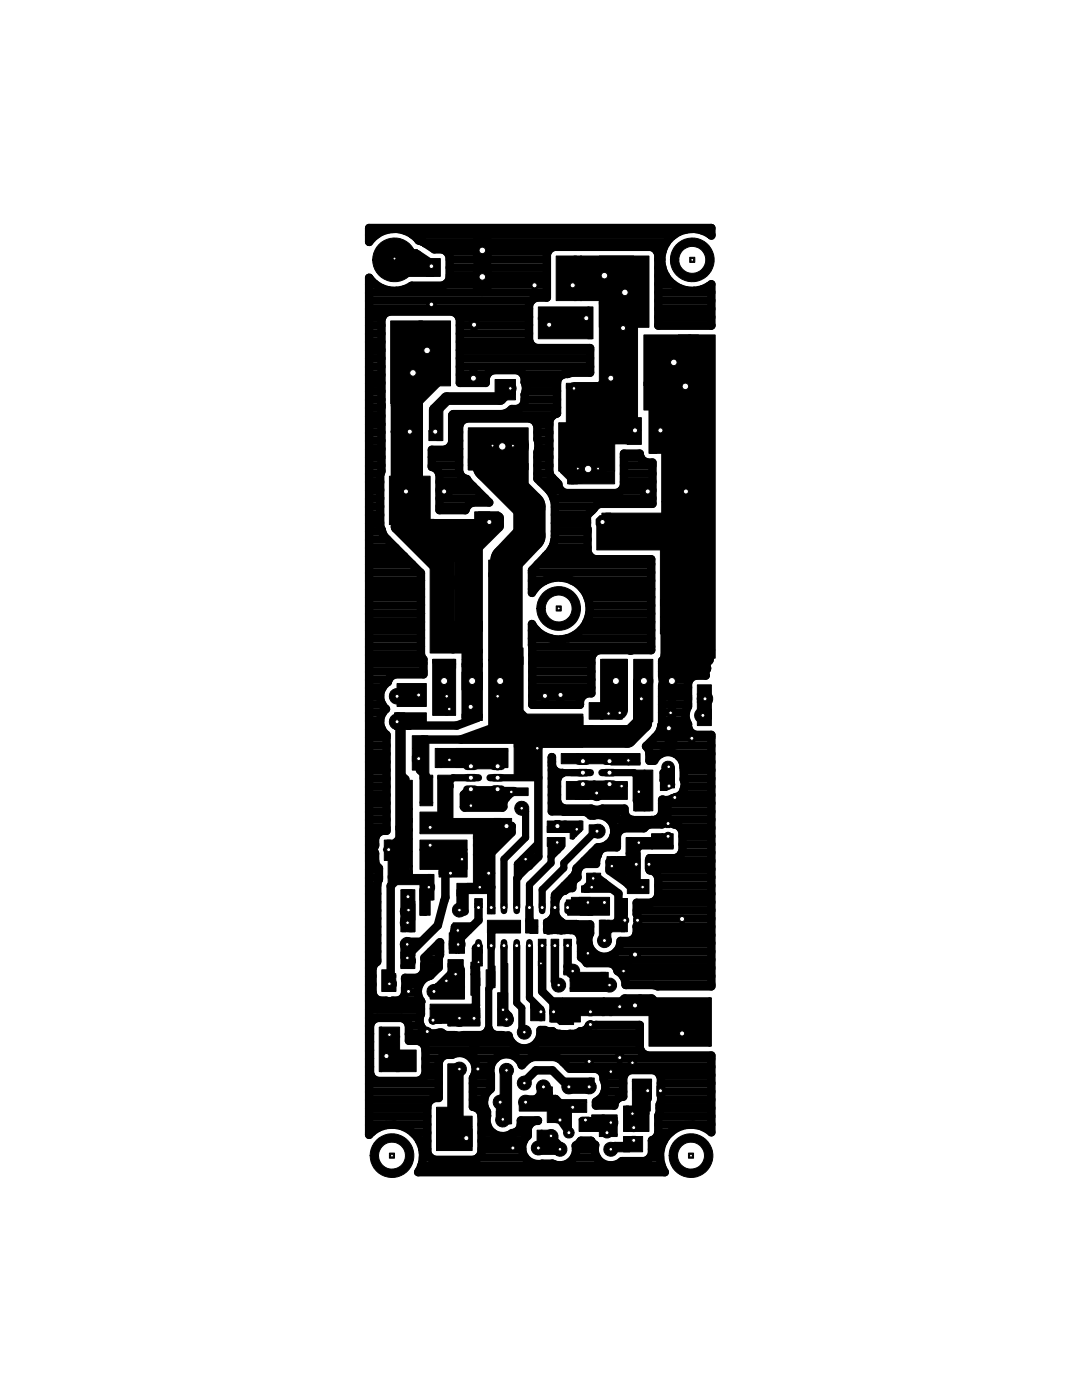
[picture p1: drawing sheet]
<svg xmlns="http://www.w3.org/2000/svg" width="216mm" height="279mm" viewBox="0 0 216 279" stroke-linecap="round" stroke-linejoin="round" font-family="sans-serif">
<g fill="#000" stroke="#000" stroke-width=".2">
<path d="M75.6 48.8a4.4 4.4 0 0 1 6.9 .8 4.4 4.4 0 0 1-2.6 6.5 4.4 4.4 0 0 1-5.5-4.2h1.6a2.69 2.69 0 0 1 3.9-2.5 2.69 2.69 0 0 1 .4 4.5 2.69 2.69 0 0 1-4.2-1.6l-.1-.4h-1.6a4.5 4.5 0 0 1 1.2-3.1z" fill-rule="evenodd"/>
<path d="M135 48.8a4.4 4.4 0 0 1 6.9 .8 4.4 4.4 0 0 1-2.6 6.4 4.4 4.4 0 0 1-5.5-4.1h1.6a2.7 2.7 0 0 1 4-2.3 2.7 2.7 0 0 1 .3 4.6 2.7 2.7 0 0 1-4.2-1.9l-.1-.4h-1.6a4.3 4.3 0 0 1 1.2-3.1z" fill-rule="evenodd"/>
<path d="M108.3 118.4a4.4 4.4 0 0 1 6.9 .8 4.4 4.4 0 0 1-2.6 6.5 4.4 4.4 0 0 1-5.5-4.3h1.7a2.68 2.68 0 0 1 4-2.2 2.68 2.68 0 0 1 .2 4.5 2.68 2.68 0 0 1-4.2-1.8v-.5h-1.7a4.5 4.5 0 0 1 1.2-3z" fill-rule="evenodd"/>
<path d="M87.7 139.5a1.55 1.55 0 0 1 2.3 .6 1.55 1.55 0 0 1-1 2.2 1.55 1.55 0 0 1-1.9-1.6h1.2a.28 .28 0 0 1 .4-.2 .28 .28 0 0 1 .1 .4 .28 .28 0 0 1-.4-.1l-1.3-.1v-.4z" fill-rule="evenodd"/>
<path d="M122.1 140.5a1.77 1.77 0 0 1 2.8 .4 1.77 1.77 0 0 1-1 2.6 1.77 1.77 0 0 1-2.3-1.7h1a.77 .77 0 0 1 1.1-.7 .77 .77 0 0 1 .2 1.3 .77 .77 0 0 1-1.2-.5l-.1-.1h-1l.1-.5z" fill-rule="evenodd"/>
<path d="M122.5 140.6a1.43 1.43 0 0 1 2.2 .5 1.43 1.43 0 0 1-1 2 1.43 1.43 0 0 1-1.7-1.3h1a.4 .4 0 0 1 .6-.4 .4 .4 0 0 1 .1 .6 .4 .4 0 0 1-.7-.1v-.1h-1v-.5z" fill-rule="evenodd"/>
<path d="M99.6 200.9a.92 .92 0 0 1 1.5 .1 .92 .92 0 0 1-.6 1.4 .92 .92 0 0 1-1.1-1h.4a.51 .51 0 0 1 .7-.4 .51 .51 0 0 1 .1 .8 .51 .51 0 0 1-.8-.2v-.2h-.4z" fill-rule="evenodd"/>
<path d="M75.1 227.6a4.4 4.4 0 0 1 6.9 .8 4.4 4.4 0 0 1-2.6 6.5 4.4 4.4 0 0 1-5.5-4.3h1.6a2.69 2.69 0 0 1 3.9-2.5 2.69 2.69 0 0 1 .4 4.6 2.69 2.69 0 0 1-4.2-1.7l-.1-.4h-1.6a4.5 4.5 0 0 1 1.2-3z" fill-rule="evenodd"/>
<path d="M134.7 227.6a4.4 4.4 0 0 1 6.9 .8 4.4 4.4 0 0 1-2.5 6.4 4.4 4.4 0 0 1-5.6-4.2h1.7a2.7 2.7 0 0 1 4-2.3 2.7 2.7 0 0 1 .2 4.6 2.7 2.7 0 0 1-4.2-1.9v-.4h-1.7a4.3 4.3 0 0 1 1.2-3z" fill-rule="evenodd"/>
<circle cx="79.2" cy="139" r="1.55"/>
<circle cx="140.7" cy="139.5" r="1.56"/>
<circle cx="79.2" cy="144" r="1.55"/>
<circle cx="103.9" cy="147.6" r="1.41"/>
<circle cx="119.1" cy="158.5" r="1.28"/>
<circle cx="133.3" cy="153.2" r="1.28"/>
<circle cx="140.2" cy="142.8" r="1.56"/>
<circle cx="85.3" cy="177.1" r="1.4"/>
<circle cx="96.2" cy="177" r="1.2"/>
<circle cx="104.1" cy="161.3" r="1.41"/>
<circle cx="104.9" cy="172" r="1.41"/>
<circle cx="119.3" cy="165.9" r="1.41"/>
<circle cx="77.7" cy="196.3" r="1.41"/>
<circle cx="81.3" cy="188.5" r="1.4"/>
<circle cx="81.3" cy="184.2" r="1.41"/>
<circle cx="81.3" cy="181.9" r="1.41"/>
<circle cx="81.5" cy="191.8" r="1.4"/>
<circle cx="86.6" cy="197.9" r="1.4"/>
<circle cx="91.4" cy="188.5" r="1.4"/>
<circle cx="91.4" cy="193.6" r="1.28"/>
<circle cx="91.7" cy="181.6" r="1.4"/>
<circle cx="111.5" cy="196.6" r="1.41"/>
<circle cx="114.3" cy="193.8" r="1.4"/>
<circle cx="120.6" cy="187.7" r="1.4"/>
<circle cx="121.6" cy="196.6" r="1.41"/>
<circle cx="77.7" cy="207.8" r="1.41"/>
<circle cx="91.7" cy="203.5" r="1.4"/>
<circle cx="91.7" cy="213.4" r="1.4"/>
<circle cx="99.8" cy="220" r="1.4"/>
<circle cx="101.1" cy="213.6" r="1.41"/>
<circle cx="101.1" cy="203.5" r="1.41"/>
<circle cx="104.6" cy="206" r="1.41"/>
<circle cx="104.6" cy="216.2" r="1.41"/>
<circle cx="104.9" cy="220" r="1.41"/>
<circle cx="107.4" cy="202.4" r="1.2"/>
<circle cx="108.4" cy="216.9" r="1.41"/>
<circle cx="111" cy="202.4" r="1.2"/>
<circle cx="113.5" cy="216.9" r="1.41"/>
<circle cx="117.6" cy="216.9" r="1.41"/>
<circle cx="100.3" cy="223.5" r="1.41"/>
<circle cx="107.4" cy="229.1" r="1.41"/>
<circle cx="110" cy="226.8" r="1.41"/>
<circle cx="111.7" cy="229.4" r="1.41"/>
<circle cx="113.5" cy="226.1" r="1.07"/>
<circle cx="121.1" cy="226.1" r="1.07"/>
<circle cx="121.9" cy="229.4" r="1.41"/>
<circle cx="121.9" cy="224" r="1.41"/>
<circle cx="126.2" cy="222.2" r="1.4"/>
</g>
<g fill="#000" stroke="#000" stroke-width=".2">
<path d="M75.7 49.6h3.3v1.8h-3.3zM75.7 51.1h2.3v2.5h-2.3zM76.2 52.4h5.1v2h-5.1zM76.2 49.1h2.3v1h-2.3zM77.4 48.3h2.6v.8h-2.6zM77.7 49.1h2.5v1.5h-2.5zM78 49.3h3v3.3h-3zM78 53.6h1.7v1.6h-1.7zM80.2 54.1h6.4v1.1h-6.4zM80.5 52.4h1.3v2.5h-1.3zM81 49.8h2.3v1.6h-2.3zM81.5 53.4h3.8v1h-3.8z"/>
<path d="M82 52.6h2.1v1h-2.1zM85.1 51.6h2.8v3.6h-2.8zM111 51.1h4v8.9h-4zM114.5 51.1h1.6v8.9h-1.6zM115.8 51.1h10.6v8.9h-10.6zM119.6 59h4.3v1.7h-4.3zM119.6 51.1h9.9v14.2h-9.9zM78 64.1h6.3v16.5h-6.3zM80.8 79.5h3.5v16.6h-3.5zM83.5 64.1h6.4v12.9h-6.4zM98.8 75.7h4v3.1h-4zM100.6 77.8h2.2v2h-2.2z"/>
<path d="M107.4 63.3h10.7v4.3h-10.7zM107.4 61.3h10.2v2.5h-10.2zM113 76.8h1.8v8.6h-1.8zM113 76.5h1.5v1h-1.5zM113.5 77.8h3.1v8.1h-3.1zM115 78.5h2.6v2.1h-2.6zM117.3 61.3h1v6.3h-1zM117.8 76.8h4.8v8.6h-4.8zM119.6 60.2h2.3v16.3h-2.3zM120.9 60.2h6.3v26.2h-6.3zM128.5 76.2h5.8v5.6h-5.8zM128.5 66.8h9.4v10.2h-9.4z"/>
<path d="M132.8 72.2h4.3v9.6h-4.3zM135.3 66.8h4.1v25.7h-4.1zM137.4 66.8h5.3v64.6h-5.3zM77.7 95h8.1v9.7h-8.1zM79.2 81.8h2.6v16.5h-2.6zM85.6 85.9h2.5v2h-2.5zM87.1 81.3h1.3v6.6h-1.3zM93.5 85.9h4.5v6.6h-4.5zM93.5 91.5h10.1v1.5h-10.1zM93.5 92.8h9.9v1h-9.9zM93.5 85.4h11.9v8.4h-11.9zM101.6 85.6h3.5v12h-3.5z"/>
<path d="M102.3 92.5h3.1v5.3h-3.1zM111.5 84.4h11.2v9.6h-11.2zM113.3 93.8h1.2v2.8h-1.2zM113.5 93.8h1.8v2.8h-1.8zM114 94h8.6v2.6h-8.6zM125.2 83.4h2.8v5.3h-2.8zM129.5 81.1h1.5v9.4h-1.5zM129.8 83.4h2.7v3.8h-2.7zM129.8 87.2h5v3.3h-5zM129.8 80.1h4.8v3.5h-4.8zM131.3 82.6h3.8v3.8h-3.8zM132 90.5h7.7v9.6h-7.7z"/>
<path d="M133.1 86.9h2.7v4.8h-2.7zM80.2 103.7h6.4v2.7h-6.4zM81.5 105.9h7.4v2.1h-7.4zM83.5 107.5h3.3v3h-3.3zM84.6 103.7h12.9v1h-12.9zM85.8 109.7h4.9v20.6h-4.9zM85.8 107.5h2.6v2.8h-2.6zM85.8 104.2h4.6v3h-4.6zM87.4 107.5h6.8v3.5h-6.8zM87.6 110h4.3v2h-4.3zM88.4 104.2h9.6v3.5h-9.6zM91.7 107.5h3.3v17.2h-3.3z"/>
<path d="M94.5 107.7h1.7v18.3h-1.7zM94.7 102.2h3.1v2.5h-3.1zM95.5 102.2h4v2h-4zM97.5 114.3h5.6v17.5h-5.6zM97.5 111.8h.8v3.3h-.8zM119.1 103.7h13.4v6h-13.4zM120.1 102.4h1.8v1.3h-1.8zM120.9 102.4h12.7v2.8h-12.7zM131.8 109.2h7.6v11.7h-7.6zM131.8 119.7h7.1v3.5h-7.1zM132 100.1h7.7v11.2h-7.7zM136.6 119.4h2.8v4.1h-2.8z"/>
<path d="M79.2 136.4h5.9v4.6h-5.9zM86.3 131.6h4.4v.8h-4.4zM86.3 131.6h4.6v11.2h-4.6zM90.1 132.4h.8v1h-.8zM90.1 124h6.1v6.3h-6.1zM90.4 131.6h.5v1h-.5zM92.2 134.1h4v3.6h-4zM92.2 132.6h4v11.2h-4zM92.2 132.4h4v.7h-4zM92.2 131.6h4v1h-4zM92.2 129.6h4v2h-4zM92.4 133.1h3.6v6.6h-3.6z"/>
<path d="M97.5 131.6h.8v15h-.8zM97.8 132.4h3.8v.7h-3.8zM97.8 132.4h5.3v8.1h-5.3zM97.8 131.6h5.3v1h-5.3zM98 139.2h2.3v4.8h-2.3zM101.1 138.7h2v4.8h-2zM101.6 131.1h2.8v12.7h-2.8zM102.1 129.3h2.3v3.3h-2.3zM119.8 131.6h4.4v11.9h-4.4zM120.1 131.6h5.1v10.2h-5.1zM124.2 131.6h1v10.2h-1zM126.4 131.6h3.9v12.4h-3.9z"/>
<path d="M131.8 123.2h1.3v3.3h-1.3zM132 122.7h7.4v4.6h-7.4zM137.4 131.6h4.3v1.3h-4.3zM139.1 140h2.8v3.5h-2.8zM139.1 138.5h1.3v1.7h-1.3zM139.1 136.7h2.8v2h-2.8zM78.7 142.3h2.1v3.3h-2.1zM78.7 144h3.6v1.1h-3.6zM79 142.3h.7v23.3h-.7zM79.2 142.3h5.9v2h-5.9zM79.2 143.5h2.8v2.1h-2.8zM79.5 151.4h1v7.4h-1z"/>
<path d="M80.2 155.7h2.1v5.9h-2.1zM82.3 146.8h2.3v2.6h-2.3zM82.3 149.4h2.5v4.3h-2.5zM83.8 155h2.5v5.3h-2.5zM83.8 154.5h.3v1h-.3zM84.3 148.1h1.3v6.9h-1.3zM84.6 146.8h.7v.8h-.7zM84.6 155h1.5v2.9h-1.5zM85.6 154.7h.7v.5h-.7zM86.8 149.4h.6v3.8h-.6zM87.1 149.4h1v3.8h-1zM87.4 155h2v10.4h-2z"/>
<path d="M87.4 154.7h3.3v.8h-3.3zM87.6 155h1.5v2.9h-1.5zM87.9 155h2.5v.7h-2.5zM87.9 149.4h13.4v3.8h-13.4zM89.1 155.7h1.3v1.5h-1.3zM90.9 149.4h9.4v3.8h-9.4zM91.9 146.8h15.5v1.6h-15.5zM92.2 142.5h3.8v.8h-3.8zM92.9 158.3h6.9v2.5h-6.9zM94.5 152.4h4.5v1h-4.5zM95 142.5h1.2v.8h-1.2zM95 157h3.8v.8h-3.8z"/>
<path d="M95.7 146.3h9.2v1h-9.2zM97.8 140.2h3v4.1h-3zM97.8 142.8h6.8v3.3h-6.8zM97.8 145.3h6.8v1h-6.8zM97.8 145.3h6.6v1.3h-6.6zM99 159.5h1.1v1.3h-1.1zM99.5 158h2.1v.8h-2.1zM99.8 149.4h1.5v.5h-1.5zM100.1 149.9h1.2v3.3h-1.2zM101.3 157.2h4.1v1.6h-4.1zM102.6 147.8h5.1v7.4h-5.1zM102.6 143h13.7v6.1h-13.7z"/>
<path d="M103.4 142.5h12.9v2.3h-12.9zM112 150.4h3.5v2h-3.5zM113 156h2.8v3.5h-2.8zM114.8 144.8h3.5v1.3h-3.5zM114.8 156.5h2.8v3h-2.8zM115 150.4h12.7v2h-12.7zM115.8 146.1h1v.5h-1zM116 156.2h9.2v3.3h-9.2zM117.6 144.8h7.6v1.5h-7.6zM117.6 140.2h2.8v3.3h-2.8zM121.6 156h3.6v1h-3.6zM121.9 152.2h5.8v.5h-5.8z"/>
<path d="M125.2 145.1h.7v.2h-.7zM126.4 153.7h.6v8.1h-.6zM126.7 153.7h2v8.1h-2zM128.5 153.7h1.8v8.1h-1.8zM131.8 154.5h2.8v2.7h-2.8zM131.8 156.7h1.3v1.1h-1.3zM132.5 153.7h2.1v1.3h-2.1zM134.3 153.2h.3v3.5h-.3zM139.1 141.5h2.8v3.3h-2.8zM76.7 167.7h1.3v4h-1.3zM77.2 167.7h1.8v4h-1.8zM77.4 168.7h2.1v6.6h-2.1z"/>
<path d="M77.4 174.8h1.3v1.5h-1.3zM78.2 169.2h1.8v1.5h-1.8zM79 167.4h2v7.9h-2zM79 164.9h1.5v3h-1.5zM79.2 174.5h6.9v2.1h-6.9zM79.7 161.3h2.6v2.8h-2.6zM80 177.6h2.8v6.1h-2.8zM80.2 177.6h2.1v3h-2.1zM80.2 169.9h2.1v3.1h-2.1zM80.2 167.4h2.1v2.5h-2.1zM80.2 172.7h1.6v3.6h-1.6zM80.2 163.3h2.1v2.6h-2.1z"/>
<path d="M80.5 166.6h1.3v1.6h-1.3zM80.8 173.8h1.5v1.7h-1.5zM81.5 165.4h.8v2h-.8zM81.8 179.9h1v6h-1zM81.8 172.7h.5v1.8h-.5zM83.8 176.6h2.5v1.2h-2.5zM83.8 177.6h2.5v2h-2.5zM83.8 177.3h1.3v5.3h-1.3zM83.8 177.8h1.3v4.8h-1.3zM83.8 169.4h9.4v4.1h-9.4zM83.8 160h2.5v.8h-2.5zM83.8 162.1h4.1v4h-4.1z"/>
<path d="M83.8 167.7h9.4v2h-9.4zM83.8 166.1h11.2v.3h-11.2zM84.6 178.1h1.2v4.5h-1.2zM85.3 174.5h1.3v5.1h-1.3zM86.8 165.4h8.4v.7h-8.4zM87.6 170.2h5.6v4.8h-5.6zM87.6 173.8h.8v.7h-.8zM89.6 163.3h10.5v1.6h-10.5zM91.2 178.3h1.7v2.8h-1.7zM91.2 176.3h3.3v2h-3.3zM91.2 177.6h1.5v1.2h-1.5zM93.2 176.8h4.8v1.5h-4.8z"/>
<path d="M93.2 176.3h1.8v1h-1.8zM93.7 177.3h1.3v.8h-1.3zM94.5 170.5h3.5v7.6h-3.5zM94.5 168.4h3.3v2.3h-3.3zM94.5 166.9h4.5v2h-4.5zM94.5 165.9h.7v1.5h-.7zM94.7 179.3h1.5v1.1h-1.5zM95 164.4h4.8v4h-4.8zM97.3 168.4h1.2v1.3h-1.2zM98.5 163.3h3.6v1.1h-3.6zM99.5 164.1h.3v3.3h-.3zM99.5 166.9h.6v1h-.6z"/>
<path d="M99.8 164.1h2.5v2.5h-2.5zM99.8 165.4h1.8v2h-1.8zM100.8 164.1h1.3v1.8h-1.3zM105.4 170.5h1.5v1.5h-1.5zM109.2 164.9h.3v1.2h-.3zM109.2 167.2h3.6v1.7h-3.6zM109.2 163.9h3.8v2.2h-3.8zM109.5 165.9h3.5v.2h-3.5zM112.5 164.4h1.5v1.7h-1.5zM112.5 163.9h3.6v1h-3.6zM113 179.6h3.3v1.3h-3.3zM113.3 164.4h1.2v.7h-1.2z"/>
<path d="M113.8 165.9h.7v1.5h-.7zM114 179.1h1.8v.8h-1.8zM114.3 164.4h1.8v1.5h-1.8zM115.5 179.1h6.1v.8h-6.1zM115.5 163.9h.8v1.7h-.8zM115.8 179.6h5.8v3h-5.8zM115.8 179.1h2v1.8h-2zM116 176.8h6.1v1.3h-6.1zM116.3 177.3h.8v.3h-.8zM116.6 177.6h1v.5h-1zM116.8 176.8h1.3v.5h-1.3zM117.1 174.3h1.7v2.8h-1.7z"/>
<path d="M117.6 164.6h1.5v2h-1.5zM118.1 175.3h1.5v1.8h-1.5zM118.1 174.5h1v.8h-1zM118.3 174.3h1.5v1h-1.5zM118.3 166.9h1v.3h-1zM119.1 174.8h.5v.5h-.5zM121.1 171h1.8v.7h-1.8zM121.4 171.7h1.7v2.1h-1.7zM121.9 171h1.5v.5h-1.5zM123.1 171h1.8v3.5h-1.8zM123.1 171h3.1v1h-3.1zM123.7 171.5h1.2v3.8h-1.2z"/>
<path d="M123.7 179.3h1.5v2.8h-1.5zM123.7 179.3h1.5v3.3h-1.5zM123.9 179.3h1.3v6.6h-1.3zM124.9 170.2h2.8v6.4h-2.8zM124.9 167.2h.5v3.3h-.5zM125.2 167.2h.7v3.3h-.7zM125.2 175.5h4.3v2.8h-4.3zM125.7 167.2h4.6v2.2h-4.6zM126.7 169.4h.8v1.1h-.8zM126.8 163.3h2.9v1.5h-2.9zM126.8 160.3h2.9v1.5h-2.9zM127 169.7h.7v7.1h-.7z"/>
<path d="M129 167.9h1.5v1h-1.5zM130 168.7h4.3v.7h-4.3zM130 168.4h3.8v.8h-3.8zM130 166.4h2.3v1.3h-2.3zM132 166.4h2.3v2.8h-2.3zM76.2 193.5h1.2v4.4h-1.2zM76.7 196.6h2.3v1.3h-2.3zM77.4 194.3h.8v1h-.8zM78.2 194.3h.8v.8h-.8zM78.5 194.6h.5v3.3h-.5zM80 190h2.5v3.3h-2.5zM80 183.2h1v2.7h-1z"/>
<path d="M80 188.2h1.3v3.1h-1.3zM80 192.5h2.5v.5h-2.5zM80.2 182.9h1.1v3h-1.1zM80.2 188.5h2.6v.5h-2.6zM80.2 188.7h.6v.8h-.6zM81 187.2h3.3v1.5h-3.3zM81.3 180.4h1.5v5.5h-1.5zM81.5 184.4h.8v1.5h-.8zM81.8 190.2h1v3.1h-1zM82.3 189.7h.5v1.1h-.5zM85.8 196.8h6.9v2.6h-6.9zM86.8 196.3h4.1v.8h-4.1z"/>
<path d="M87.1 197.6h3.6v1.3h-3.6zM88.6 197.1h3.8v1.8h-3.8zM89.4 192.3h1.8v2.3h-1.8zM89.4 191.5h3v1.5h-3zM89.6 186.2h2.3v2.5h-2.3zM89.6 188.2h1.6v1.3h-1.6zM89.6 187.7h1.6v2.5h-1.6zM89.6 195.1h1.1v.5h-1.1zM90.1 192.3h.8v4.5h-.8zM90.4 184.9h3.6v1.3h-3.6zM90.4 193.3h1v3.8h-1zM90.4 192.3h1.3v.5h-1.3z"/>
<path d="M90.4 184.2h3.6v1h-3.6zM90.9 189.2h.8v1h-.8zM91.4 186.9h1.3v3.3h-1.3zM91.4 193.5h1.3v1.6h-1.3zM91.4 184.9h1v.8h-1zM91.9 194.3h.8v2.8h-.8zM91.9 193.5h.5v1.1h-.5zM92.2 184.7h1.5v.5h-1.5zM94 184.2h.2v.2h-.2zM94 194.3h1.5v4.3h-1.5zM94 192.8h.7v1.8h-.7zM94 192h.7v1.3h-.7z"/>
<path d="M94.3 193.9h1.4v2.9h-1.4zM94.7 180.4h1.5v.7h-1.5zM94.7 188.7h1.5v1.3h-1.5zM95.2 190h1v2.3h-1zM95.5 192.3h.7v.5h-.7zM95.7 189.5h.5v.7h-.5zM97 193.5h.5v4.1h-.5zM97.3 183.7h6.6v2.5h-6.6zM97.3 181.1h1.5v1.3h-1.5zM97.3 193.9h1.4v2.9h-1.4zM98.3 192.8h.5v4.3h-.5zM99.3 198.1h2v6.6h-2z"/>
<path d="M100.6 192.3h.7v9.4h-.7zM104.9 183.7h1.5v2.5h-1.5zM105.7 183.6h1.6v2.7h-1.6zM107.4 187.5h1.5v1.2h-1.5zM108.5 183.6h1.6v2.7h-1.6zM109.7 199.1h2.5v4.9h-2.5zM110 187.5h1.5v1.2h-1.5zM112.2 199.1h8.4v3.6h-8.4zM112.5 192.8h.8v1.5h-.8zM112.5 193.8h.8v.8h-.8zM112.5 187.5h1.5v1.2h-1.5zM113.3 180.6h4.3v2h-4.3z"/>
<path d="M113.7 197.1h7.4v.8h-7.4zM113.8 195.3h2.3v2.1h-2.3zM113.8 195.1h.5v.7h-.5zM115 194.1h5.4v2.2h-5.4zM115 194.1h.5v1h-.5zM117.3 180.1h.8v2.5h-.8zM117.8 180.9h.5v1.7h-.5zM119.6 183.6h1.3v4.9h-1.3zM119.8 183.7h1.8v1.7h-1.8zM119.8 184.9h.6v1h-.6zM119.8 185.4h.6v1h-.6zM119.8 194.1h1.1v2h-1.1z"/>
<path d="M120.4 194.1h1v1.5h-1zM120.4 199.1h3.8v3.3h-3.8zM120.9 199.9h10.1v2.3h-10.1zM121.1 183.7h1.3v1.2h-1.3zM121.1 185.2h3.6v.7h-3.6zM121.4 185.4h.5v2.3h-.5zM121.6 184.4h3.1v1.3h-3.1zM123.1 183.9h1.1v.8h-1.1zM129.5 199.1h12.2v9.7h-12.2zM141.4 199.1h.5v9.7h-.5zM75.7 205h.5v8.9h-.5zM75.9 205h3.8v2h-3.8z"/>
<path d="M75.9 206.8h3.8v7.1h-3.8zM79 209.5h4v4.4h-4zM85.8 201.2h9.9v3h-9.9zM85.8 200.4h8.7v1h-8.7zM86.1 201.7h2v2.5h-2zM86.6 201.2h.2v1.5h-.2zM89.4 204h.5v.7h-.5zM89.4 204h6.3v.7h-6.3zM89.4 212.3h1.8v9.4h-1.8zM89.4 212.3h2.8v15.5h-2.8zM89.6 204.2h6.1v.5h-6.1zM92.7 201.9h2.8v2.6h-2.8z"/>
<path d="M93.9 201l1.8-.1 .1 2.3h-1.8zM94.5 203.5h.7v.5h-.7zM95.2 203.5h.5v1h-.5zM99.8 213.4h1v7.6h-1zM99.8 218.4h1v4.4h-1zM101.3 214.4h.8v9.9h-.8zM104.9 218.7h2v.8h-2zM105.6 215.1h.3v1.1h-.3zM105.9 200.2h.5v1h-.5zM105.9 219.7h5.3v1h-5.3zM105.9 201.2h2.3v2.5h-2.3zM105.9 200.4h1.8v.8h-1.8z"/>
<path d="M106.4 219.7h4.6v.8h-4.6zM107.2 216.9h.7v1.5h-.7zM107.7 201.9h1v1.6h-1zM107.7 202.4h1v1.3h-1zM108.9 216.9h1.1v2.3h-1.1zM108.9 216.9h1.3v2h-1.3zM109.7 217.9h.5v1.8h-.5zM110 201.4h5.8v2.6h-5.8zM111.6 206h2.8v1.5h-2.8zM111.6 203h2.8v1.5h-2.8zM111.7 219.5h5.4v.5h-5.4zM112.2 220h4.9v2h-4.9z"/>
<path d="M112.8 215.1h5.3v1.1h-5.3zM113.5 215.6h4.1v2.6h-4.1zM117.6 215.1h1v1.1h-1zM120.1 201.7h2v1h-2zM121.6 200.9h9.4v1.8h-9.4zM126.2 215.6h3.6v2.1h-3.6zM126.2 217.2h1.5v4.8h-1.5zM126.2 215.4h3.8v.5h-3.8zM126.2 215.4h3v1.8h-3zM127.5 216.9h2.3v4.8h-2.3zM129.2 215.4h.8v2h-.8zM87.1 221h3.8v1.5h-3.8z"/>
<path d="M87.1 221.5h4.6v5.6h-4.6zM87.1 225.3h6.4v3.6h-6.4zM87.1 225.3h7.1v4.3h-7.1zM91.4 222.8h2.8v2h-2.8zM92.2 224.8h2v4.1h-2zM99 221.7h.8v2.1h-.8zM99 221h1.1v2h-1.1zM100.1 221.7h1.7v2.6h-1.7zM103.6 220.2h9.2v1.5h-9.2zM105.9 220.2h6.3v.5h-6.3zM107.2 229.1h4.3v1.3h-4.3zM107.2 225.6h1v3h-1z"/>
<path d="M107.9 225.6h2.6v3.8h-2.6zM109.2 221.5h2.5v2.5h-2.5zM112 221.2h1.3v3.1h-1.3zM113 221.2h1v3.8h-1zM113.3 224.8h.7v.8h-.7zM115.5 223.3h2.3v2.5h-2.3zM116.3 223h4.8v.5h-4.8zM116.5 224h2.3v1.3h-2.3zM116.8 223h2.3v.5h-2.3zM117.8 225h3.1v.8h-3.1zM118.1 222.5h2.5v.8h-2.5zM118.3 223.3h1.8v1.7h-1.8z"/>
<path d="M118.3 224.8h2.8v.8h-2.8zM119.3 223.3h1.6v.7h-1.6zM119.6 225h2.3v1.8h-2.3zM119.8 223h1.8v1.3h-1.8zM119.8 223.3h.3v.2h-.3zM120.1 222.5h3v.8h-3zM120.4 223h2.7v3.6h-2.7zM121.6 226.3h1.5v.5h-1.5zM122.1 228.9h3.6v1h-3.6zM124.4 220.7h1v5.1h-1zM124.4 226.8h3.8v3.1h-3.8zM124.9 220.7h4.6v5.1h-4.6z"/>
<circle cx="127.2" cy="183.7" r=".85"/>
</g>
<path d="M88.6 135.9l.5 .5M99.8 136.4v4.1M122.9 135.9v3.3M77.7 206.5l-.6 4.3M91.4 213.4h.3M120.4 200.4l.5 .5M123.7 200.4l1-1h5.3l1 1" fill="none" stroke="#000" stroke-width="1.9"/>
<g fill="none" stroke="#000" stroke-width="1.7">
<path d="M73.7 60h32.4M73.7 58.4h35.4M73.7 56.7h1.1M73.7 46.8h1.4M74.8 56.7l-1.1-1.3v171.1l.6-.7M74.8 56.7h.1M74.8 56.7l1.3 .8M74.8 47.1h.1M76.1 57.5h.1M76.1 57.5l1.5 .5M77.6 58h.1M77.6 58l1.5 .1"/>
<path d="M79.1 58.1h.1M79.1 45.7l1.5 .3M79.1 45.7h.1M79.1 45.7l-1.5 .1-1.5 .4-1.3 .9M80.6 57.8l-1.5 .3M80.6 57.8h.1M80.6 46l1.5 .6M80.6 46h.1M82.1 57.1l-1.5 .7M82.1 57.1h.1M82.1 46.6l1.2 1M82.1 46.6h.1"/>
<path d="M82.3 46.8h52.2M83.3 47.6l.2 .4 .4 .1M83.3 47.6h.1M83.9 48.1h.1M83.9 48.1l.7 .3 2.1 1.4h1.5l.7 .2 .5 .6 .3 .6v4.3l-.3 .7-.5 .5M84.8 48.5h48.1M88.9 56.7l-.7 .3-6.1 .1M88.9 56.7h20.2M89 50.1h20.4M89.7 55.1h19.4M89.7 53.4h19.4M89.7 51.8h19.4"/>
<path d="M131.1 50.1h1.1M131.4 60h10.5M131.4 58.4h10.5M131.4 56.7h2.9M131.4 55.1h1.5M131.4 53.4h.8M131.4 51.8h.6M132.4 49.6l-.4 1.5v1.5l.4 1.5M132.4 49.6h.1M132.4 54.1v.1M132.4 54.1l.7 1.4M133.1 48.2h.1"/>
<path d="M133.1 55.5h.1M133.1 48.2l-.7 1.4M133.1 55.5l1.1 1.2M134.2 56.7h.1M134.2 47.1h.1M134.2 47.1l-1.1 1.1M134.2 56.7l1.3 .8M135.5 57.5h.1M135.5 46.2h.1M135.5 46.2l-1.3 .9M135.5 57.5l1.5 .5M137 58h.1"/>
<path d="M137 45.8h.1M137 45.8l-1.5 .4M137 58l1.5 .1M138.5 58.1h.1M138.5 45.7h.1M138.5 45.7l1.6 .3M138.5 45.7l-1.5 .1M140.1 57.8h.1M140.1 46h.1M140.1 46l1.4 .6M140.1 57.8l-1.6 .3M141.5 46.6l.4 .4v-1.5h-68.2v2.8l1.1-1.2"/>
<path d="M141.5 57.1l.4-.4v8.3h-10.5v-14.3l-.3-.6-.5-.6-.7-.2h-19.3l-.7 .2-.5 .6-.3 .6v8.7h-2.1l-.6 .3-.5 .5-.3 .7v7.1l.3 .7 .5 .5 .6 .3h10.8v4.9h-3.7l-.8 .2a2.01 2.01 0 0 0-2.2 1.5v6.4a1.93 1.93 0 0 0-1.5 1.5v10.4a6.3 6.3 0 0 0 1.8 2.2 1.78 1.78 0 0 0 1.5 1.8h10.1l.7-.3 .5-.5 .3-.7v-6.4h3.2a1.9 1.9 0 0 0 2.5 1.8v8.2h-10.5a4.4 4.4 0 0 0-1.7 1.5l-.9 .9v1.5M141.5 57.1h.1M141.5 46.6h.1M141.5 57.1l-1.4 .7M141.8 46.8h.1M73.7 76.4h2.4M73.7 79.7h2.4M73.7 78.1h2.4M73.7 74.8h2.4M73.7 73.2h2.4M73.7 71.5h2.4M73.7 69.9h2.4"/>
<path d="M73.7 68.2h2.4M73.7 66.6h2.4M73.7 64.9h2.4M73.7 63.3h2.6M73.7 61.6h31.9M91.6 63.3h14M91.8 74.8h5.4M91.8 73.2h26M91.8 71.5h26M91.8 69.9h26M91.8 68.2h13.9M91.8 66.6h13.8"/>
<path d="M91.8 64.9h13.8M104.5 74.8h7.8M104.7 79.7h6.4M104.8 76.4h6.3M104.9 78.1h6.2M131.4 64.9h10.5M131.4 63.3h10.5M131.4 61.6h10.5M73.7 99.5h2.2M73.7 97.8h2.2M73.7 96.2h2.2M73.7 94.5h2.2"/>
<path d="M73.7 92.9h2.4M73.7 91.2h2.4M73.7 89.6h2.4M73.7 87.9h2.4M73.7 86.3h2.4M73.7 84.7h2.4M73.7 83h2.4M73.7 81.4h2.4M86.2 92.9h5.4M86.2 91.2h5.4M87.6 94.5h4.2M87.7 99.5h9.1"/>
<path d="M87.7 97.8h7.4M87.7 96.2h5.8M89.2 89.6h2.4M90.2 87.9h1.4M90.2 86.3h1.4M90.2 84.7h1.5M90.2 83h20M103.9 81.4l-.7 .2h-1.1l-1.1 .8-.8 .3h-9.8l-.2 .2v5.4l-.3 .7-.5 .5-.6 .3h-2.6v3.4a1.84 1.84 0 0 1 1.5 1.5v7.1h5.2l.3-.7M103.9 81.4a2.62 2.62 0 0 0 .8-2.7 3 3 0 0 0 0-2.5 1.93 1.93 0 0 0-1.5-2.3h-4.8a2.03 2.03 0 0 0-1.5 2.5h-5.1v-12.7l-.3-.7-.5-.5-.7-.3h-12.7l-.7 .3-.5 .5-.3 .7v30.3l-.2 .7v10.4l.8 2 7.3 7.3v16.3M103.9 81.4h7.2M107.1 84.7h2.5M107.2 94.5h2.5"/>
<path d="M107.2 92.9h2.4M107.2 91.2h2.4M107.2 86.3h2.4M107.3 87.9h2.3M107.4 89.6l-.2 .7v5.2l2.5 2.5 .7 1.2 .3 1.3v7.1a5 5 0 0 1-1.4 2.9l-3.1 3.3v4.5l.2-.5M107.4 89.6v-1.3l-.2-.7v-2.6l-.2-.7-.6-.5-.7-.3h-12.6l-.7 .3-.5 .5-.3 .7v9.1a1.77 1.77 0 0 0 1.6 1.5l.3 .5 4.1 4.2h-3.2l-.7 .3-.5 .5M107.4 89.6h2.2M107.9 96.2h3.1M109.5 97.8h2.4M110.4 99.5h19.8M124 97.8h6.2M124.5 96.2h5.7"/>
<path d="M124.5 94.5h5.7M124.5 92.9h5.7M124.5 91.2h3.3M136.9 98.1l-2.3 4.6M73.7 119.2h10.3M73.7 117.5h10.3M73.7 115.9h10.3M73.7 114.3h10.2M73.7 112.6h8.5M73.7 111h6.9M73.7 109.3h5.3M73.7 107.7h3.6"/>
<path d="M73.7 106h2.5M73.7 104.4h2.2M73.7 102.7h2.2M73.7 101.1h2.2M87.7 101.1h5.5M106.2 117.5h.5M106.2 115.9h2.5M106.2 114.3h23.7M106.4 117.8h.1M107.3 112.6h22.6M107.5 116.6h.1M107.5 116.6l-1.1 1.2"/>
<path d="M108.8 115.8h.1M108.8 115.8l-1.3 .8M108.8 111h8.9M110.2 109.3h7M110.3 115.3h.1M110.3 115.3l-1.5 .5M110.7 107.7h6.5M110.7 106h6.5M110.7 104.4h6.4M110.7 102.7h6.5M110.7 101.1h8.1M111.9 115.2l1.5 .3"/>
<path d="M111.9 115.2h.1M111.9 115.2l-1.6 .1M113.4 115.5l1.4 .7M113.4 115.5h.1M114.2 115.9h15.7M114.8 116.2l1.2 1M114.8 116.2h.1M116 117.2h.1M116 117.2l.9 1.2M116.3 117.5h13.6M116.9 118.4v.1M116.9 118.4l.6 1.5"/>
<path d="M117.1 104.4v1.1l.1 .1v4.5l.3 .7 .5 .5 .7 .3h11.2v18.2l-4.1 .1-.2-.1h-6.1l-.7 .2-.5 .6-.3 .6v7.2a1.93 1.93 0 0 0-2.3 2.3h-9.5v-16.2l.2 .6M117.2 119.2h12.7M117.5 119.9h.1M117.5 119.9l.2 1.5-.2 1.6M133.3 111v.5h2.3M73.7 138.9h2.1M73.7 137.3h2.6M73.7 135.6h3.9M73.7 134h10.8M73.7 132.3h10.8M73.7 130.7h10.3M73.7 129.1h10.3"/>
<path d="M73.7 127.4h10.3M73.7 125.8h10.3M73.7 124.1h10.3M73.7 122.5h10.3M73.7 120.8h10.3M77.4 136.1h.1M77.4 136.1a3.4 3.4 0 0 0-.4 5.4 3.3 3.3 0 0 0 .1 5.2v19.1a1.9 1.9 0 0 0-2.3 1.5v1.5l-.3 .7 .3 .8v1.8l.3 .7 .5 .4v2.3l-.3 .9v15.5l-.7 .6-.3 .7v5l.3 .7 .5 .6 .7 .2M83.5 138.7l-4.3 .3M84 130.7l.5 .9v3h-5.6a1.84 1.84 0 0 0-1.5 1.5M88.6 135.9v3.1h.5v3l.5-.5-.5-.5M94.2 135.9v6.7l-.3-1.5 .5 .1h-.9l1.7 2.1-4 1.5h-9.7M99.8 136.4v2.6h-.5"/>
<path d="M106.2 127.4h3.7M106.2 125.8h.9M106.2 138.9h10.1M106.2 137.3h11.8M106.2 135.6h11.8M106.2 134h11.8M106.2 132.3h11.8M106.2 130.7h12M106.2 129.1h23.7M106.4 125.1h.1M106.4 125.1l1.1 1.1M107.5 126.2h.1"/>
<path d="M107.5 126.2l1.3 .9M108.8 127.1h.1M108.8 127.1l1.5 .5M110.3 127.6h.1M110.3 127.6l1.6 .1M111.9 127.7h.1M113.1 127.4h16.8M113.4 127.4l-1.5 .3M113.4 127.4h.1M114.8 126.7l-1.4 .7M114.8 126.7h.1M115.9 125.8h14"/>
<path d="M116 125.7l-1.2 1M116 125.7h.1M116.9 124.4l-.9 1.3M116.9 124.4v.1M117.1 124.1h12.8M117.5 123l-.6 1.4M117.5 123h.1M117.6 122.5h12.3M117.6 120.8h12.3M128.5 135.9l-.5 3.6M132.1 138.9h5.2M132.1 137.3h5.2"/>
<path d="M132.1 134h3.8M132.1 132.3h3.4M132.2 135.6h5.4M134.1 135.7v12.1l-.6-2.5M135.6 133.4v1M136.6 133.4v-2.1h-.2v1.8h-1.1v-1.8h-.2v1.6h-1.3v-1.6h-.2v2.6h-.8v-2.6h-.3v2.8M137.6 135.6l.5-.5 .7-.3h2v-.1h-3.8l-.7-.3-.5-.5-.3-.7v-1.4h-3.4v3.1l.1 .5-.1 1.5v7.5l-.4 1.4-.5 .8-2.3 2.3 .4 .4 .3 .7v1.8h.9a3 3 0 0 1 5-.8M137.6 135.6l-.3 .7v4.7l-.4 .7-.1 1.1 .1 1.1M140.7 139.5l-.5 1 .1 2.3M73.7 158.6h3.4M73.7 157h3.4M73.7 155.4h3.4"/>
<path d="M73.7 153.7h3.4M73.7 152.1h3.4M73.7 150.4h3.4M73.7 148.8h3.4M73.7 147.1h3.4M73.7 145.5h2.5M73.7 143.8h2.2M73.7 142.2h2.7M73.7 140.6h2.6M79.2 144l2.3 .8M80 144.8l.2-.3h1.1l.2 .3M87.9 151.7h1.8"/>
<path d="M88.6 159.3l-.3-2.8h1.1l.2 .2v8.2M94.5 151.2h3.8l1 1.7M102.2 142.1l-1.9 2.4-8.4 3.1h-7.6l-.8 3.8 .3-1.8v4.1l1.3 1.3M105.6 145.6l-.7 .7v.3M106.2 140.6h9.5M107.4 147.8l1-1.7v-2.6l-.5 2.1h-.5v25.4l-1.9 1.9-.6-1.4M110.1 158.6h1M110.1 157h1M110.1 155.4h1.2M110.1 153.7h.6M110.1 152.1h.1M119.3 141.5h2.6l-.5 .9"/>
<path d="M121.1 141.2l.3 1.2M121.6 141.5l-.2 .9M123.7 142.3l-1.1-1.1-1.2 1.2M127.5 158l1 2M129.1 148.8h12.8M129.6 150.4h2.3M130.7 147.1h11.2M131.8 145.5h5.6M132.1 143.8h4.8M132.1 142.2h4.7M132.1 140.6h5.2M134.8 150.4h7.1"/>
<path d="M135.5 151a3.2 3.2 0 0 1 .9 1.8v2.8a3.1 3.1 0 0 1-.8 3.2l-1.3 .5a2.56 2.56 0 0 1-2.2 .3v2.6l-.3 .7-.5 .5-.7 .3h-4.5a1.9 1.9 0 0 1-1.5-2.3h-4.4l-.6 .2h-1l-.6-.2h-5.4l-.6-.3-.6-.5-.3-.7v-4.3l.3-.7 .9-.6a1.85 1.85 0 0 1-2.2-1.5v-1.7v10.8h14.5M135.5 151h.1M135.8 158.6h6.1M136.2 152.1h5.7M136.4 155.4h5.5M136.4 153.7h5.5M136.6 157h5.3M136.9 143.9l.4 .6a1.89 1.89 0 0 0 1.5 2.2h3.1v50.1h-10.6l-.9-.2h-5.6a3.2 3.2 0 0 0-1.6-2.9l-.2-.7-.6-.5-.6-.3h-4.7l-.6-.8-.5-.3-.1-3a1.98 1.98 0 0 0-2.2-2.5h-4.5v-1.2M73.7 161.9h3.4M73.7 178.4h1.6M73.7 176.7h1.6M73.7 175.1h1.9"/>
<path d="M73.7 173.4h1.9M73.7 171.8h1.1M73.7 170.2h1.1M73.7 168.5h1.1M73.7 166.9h1.3M73.7 165.2h3.4M73.7 163.6h3.4M73.7 160.3h3.4M80 164.6l1.3 1.3-3.7 3.7 3.7 5.4 .5 .5h3v1.1h.3l.5 .5M81.4 179l.1 2.6-.2 2.5M81.5 175.3h-2l-1.5 1.5v20l-.3 .3v-.8M85.8 165.1h9.7v2.6l2.5 2.5"/>
<path d="M85.8 168.7l1 2.8h1.1l.5 .5h.7M88.9 174v5.1l-1.5 5.6-5.9 5.8M89.1 172v2.3M89.1 174.3h.8M89.1 174.3l-.2 .2M92.2 171.5l-3.1 .5M92.7 178.3v3.6l-1-.3M97.5 174.3l-.5 2.3-1.3 .5h2.3M98 170.2v10.9M101.1 164.9h1M102.1 164.9v1.2l-4.1 4.1M102.1 164.9l-.3 .2h-.5"/>
<path d="M107.2 168.7l-3.8 3.8v2.5M110.1 160.3h1.2M111 178.4h.6M112.4 161.9l4.3 .1 .6 .3 .5 .5h.7a3.2 3.2 0 0 1 4.1 2.7 3.2 3.2 0 0 1-3.3 3.6l-4.2 4.2-.2 .9-.3 .6-3.9 3.8v5.8l.5 .5h5.4l.5 .5 .2 4.8-.2-3.8-2.1-2h-3.5l-.8-1.2M112.5 177.6h-.3l-1.5 1.5M112.6 176.7h1.6M114.3 175.1h.9M115.1 173.4h.3M116.5 171.8h2.4M118.2 170.2h1.2M119.1 165.9l.3 .2h-.8M119.4 175.3l1.1 .9"/>
<path d="M120.5 176.2l2.9 2.1v5.4l-2.8 2.7v1.3M120.5 176.2v.2l-2.4 .7M121.2 168.5h1.9M121.6 163.6h4.3M122.4 166.9h.7M122.5 165.2h6M124.3 171.8l-2.5 1.1 4.1 4.2 2.3-.1-.2-.2M125.4 176.3l-3.8-3.1v-1.2h.8l-.8 1.8 4.3 3M126.4 163.7h.1M127.5 168.2l.5 .2-1.6 1.5v2.3h.3M129.6 171.3h5.1l.7-.3 .5-.5 .3-.7v-3.8a2.06 2.06 0 0 0-1.9-1.6 2.46 2.46 0 0 0-2.2 .1h-2.5l-.6 .3-.5 .5h-3.9l-.7 .3-.5 .5-.3 .7v2.3h-2.3a2.19 2.19 0 0 0-1.7 1.8l-.2 .7v.8h-2.2l-.7 .3-.5 .5-.3 .7v1.2a1.82 1.82 0 0 0-1 2.1 2.21 2.21 0 0 0-1.6 .5 2.85 2.85 0 0 0-1.9 2.3M129.6 173.7a1.78 1.78 0 0 1 1.8 1.5v3.5l-.3 .7-.5 .5-.7 .3h-2.9v2.3l.3 .8"/>
<path d="M129.6 173.7h.1M129.6 171.3v2.4M129.6 171.3h.1M129.6 173.4h12.3M129.6 171.8h12.3M130.1 163.7h-.1M130.9 163.6h11M131.3 175.1h10.6M131.4 178.4h10.5M131.4 176.7h10.5M132.1 161.9h9.8M132.1 160.3h9.8"/>
<path d="M135.8 165.2h6.1M136 170.2h5.9M136.2 168.5h5.7M136.2 166.9h5.7M73.7 196.5h.6M73.7 194.8h.6M73.7 193.2h.6M73.7 191.5h1.6M73.7 189.9h1.6M73.7 188.2h1.6M73.7 186.6h1.6M73.7 185h1.6"/>
<path d="M73.7 183.3h1.6M73.7 181.7h1.6M73.7 180h1.6M73.7 199.7h3.5M73.7 198.1h.6M77.1 199.7h1.3M78.3 199.7h5.7M79.4 199.7a2.02 2.02 0 0 0 1.4-2.6v-1.9h2.4a2.02 2.02 0 0 0 1.4-2.6l.1-1.5 3.1-3.1v2.5l-.3 .7v1.9l-1.6 1.6a3.2 3.2 0 0 0-1.9 5.2M80.8 198.1h2.6M80.9 196.5h2.8M81.3 190v-1.5l.2 2M81.5 190.5l-.2 .7"/>
<path d="M83.9 194.8h1.7M84 199.9v2.5l-.3 .7M84 199.9h.1M84.6 193.2h2.8M84.7 191.5h2.8M86 189.9h1.8M87.6 188.2h.2M90.9 194.4l.8-.1v3.1l-2.6-1.7M91.2 197.6l-4.6 .3M95 195.3v1.3M95.5 181.1v2.6l-4.1 4v1.6M95.5 188.7l-.5 .5v11.5l-1.5 1.5 1.1 1-3.7-.5-4.5 .9"/>
<path d="M98.5 185.4l-.5 .5v3.1M105.6 181.1v2.5l.9 1.3M108.2 188.7v9.2l2.8 2.8M109.2 184.4h.1M109.2 185h8.6M110.2 183.3h1M110.7 181.7h.1M110.7 188.7v7.1l.8 .8M110.7 181.5a2.66 2.66 0 0 1-1.5 2.6v.3M110.7 182.3a3.4 3.4 0 0 0 2.2 2.2h4.9v1.8a3.2 3.2 0 0 0 2 4.6 3.2 3.2 0 0 0 4-3.1h1.8l.6-.3 .6-.5 .2-.7v-1.5l.3-.8v-.7M110.7 180h.1M113.3 188.7v4.1l1 1v.8l2 2h5.3"/>
<path d="M115.7 186.6h1.9M115.9 188.2h1.6M116 189.9h2.2M116.6 191.5h25.3M117.3 180.1h3.3M118.1 180.1l-1 1M123 189.9h18.9M123 193.2h18.9M123.8 188.2h18.1M124.3 194.8h17.6M124.8 196.5h17.1M125.2 191.8v.5l-.8 .7v.8"/>
<path d="M126.9 186.6h15M127 185h14.9M127 181.7h14.9M127.3 183.3h14.6M127.7 199.4l-1 1.3M130.2 180h11.7M73.7 206.3h.1M73.7 219.5h12.3M73.7 217.8h13.8M73.7 216.2h13.8M73.7 214.5h.3M73.7 212.9h.1"/>
<path d="M73.7 211.3h.1M73.7 209.6h.1M73.7 208h.1M73.7 204.7h.1M73.7 203h10.1M73.7 201.4h10.3M74.1 203.9l.5-.5 .7-.3h4.8l.7 .3 .5 .5 .3 .7v3.1h1.8l.7 .3 .5 .5 .3 .7v5l-.3 .7-.5 .5-.7 .3h-8.1l-.7-.3-.5-.5-.3-.7v-9.6zM81.6 206.3h6.8M81.6 204.7h2.3M83.7 203.1a2.76 2.76 0 0 0 2.9 3.2l1.5-.2a3 3 0 0 0 2.8 .5h5.2l.7-.3 .5-.5 .2-.5 .2 .5a2.54 2.54 0 0 0 2.6 .8l1.2 .1a3.2 3.2 0 0 0 3.7 2.5 3.2 3.2 0 0 0 2.6-3.6l2.5 .2 .9 .5M84.1 208h17.9M84.8 214.5h2.7"/>
<path d="M84.9 212.9h2.6M84.9 211.3h3M84.9 209.6h42.9M87.8 211.3l.5-.5 .7-.3h1.2a3.2 3.2 0 0 1 3.9 .7 3.2 3.2 0 0 1 .3 3.9v5.8a1.84 1.84 0 0 1 1.7 1.5v7.6l-.3 .7-.5 .5-.7 .3h-7.9l-.6-.3-.6-.5-.2-.7v-9.4a1.93 1.93 0 0 1 2.2-1.5v-7.1zM91.7 213.4v13.7h1.3M94.1 211.3h4.8M94.4 219.5h2.2M94.4 217.8h3M94.4 216.2h3.5M94.7 214.5h3.2M94.9 212.9h3M96.7 206.3h1.6"/>
<path d="M98.5 211.6a3.2 3.2 0 0 1 5.6 1l1.2-1.1 1.3-.6h4l1.3 .6 1.8 1.8h5.3a1.83 1.83 0 0 1 1.4 2.1 3.3 3.3 0 0 1-1.5 4.5v.7h3.7a1.75 1.75 0 0 1 1.8-1.7v-3.9l.2-.6 .6-.6 .6-.2h4.6a2.08 2.08 0 0 1 1.5 2.6v3.4l-.3 .9v1.6l-.2 .8v3.3l-.3 .7-.5 .5-.5 .2v2.6l-.3 .7-.5 .5-.7 .3h-4.5a3.2 3.2 0 0 1-3.9 .4 3.2 3.2 0 0 1-1.4-3.6l-.9-.8h-2l-1 .9a3.2 3.2 0 0 1-1.2 3.3 3.2 3.2 0 0 1-3.5 .3h-2a3.2 3.2 0 0 1-3.7-1.6 3.2 3.2 0 0 1 .8-3.9v-1.5a1.86 1.86 0 0 1 2-1.5l-3.4-.1a1.95 1.95 0 0 1-1.7 2.5 3.2 3.2 0 0 1-3.8 .1 3.2 3.2 0 0 1-1.2-3.5v-.8a3.2 3.2 0 0 1 .7-4.6l-.1-3.7 .2-1zM99.8 220h1.3M101.1 213.6v8.4l-.8 1.4M103.3 211.3h2.3M104.6 216.2v-.3l2.3-2.3h3.3l3.3 3.3h4.1M107 219.3h3.8l1.2 1.2h3l.5 .5h-1.2M107.2 208h20.5M107.8 206.3l4.8 .1 15.1-.1M108.4 216.9v1l-2 2.1h-1.5M111.5 211.3h30.4M112.2 203.7h.8M112.5 200.9h11.2"/>
<path d="M113 203.7h.1M113.3 212.9h28.6M114.8 206.3l.9-.5a1.7 1.7 0 0 0 1.8-1.2h10.2v4.6l.2 .6 .6 .6 .6 .3h12.8v15.3a6.1 6.1 0 0 0-8-.2M117.5 204.7h10.2M119 204.6h-.1M119.5 219.5h3.5M120.4 214.5h4.1M120.6 217.8h3.8M120.7 216.2h3.7M129.2 217.7v1.5l-.5 .5v2.5h-2.5M131.7 214.5h10.2M131.9 216.2h10"/>
<path d="M131.9 219.5h10M131.9 217.8h10M73.7 224.4h11.6M73.7 226.1h.3M73.7 222.8h11.6M73.7 221.1h11.6M74.3 225.8h.1M74.3 225.8v.1M75.6 225h.1M75.6 225l-1.3 .8M77 224.5l1.6-.1 1.5 .3M77 224.5h.1"/>
<path d="M77 224.5l-1.4 .5M80.1 224.7l1.5 .7M80.1 224.7h.1M81.6 225.4l1.2 1M81.6 225.4h.1M82.4 226.1h2.9M82.8 226.4l.9 1.2M82.8 226.4h.1M83.7 227.6h.1M83.7 233.6h.1M83.7 227.6l.5 1.5M83.7 227.7h1.6"/>
<path d="M84.1 232.6h47.9M84.2 232.2l-.5 1.4M84.2 229.1h.1M84.2 232.2h.1M84.2 229.1l.2 1.5-.2 1.6M84.3 229.3h1M84.4 231h1.5M95.1 221.1h1.7M95.5 231h9.3M96.1 224.4h1.1M96.1 229.3h8.1M96.1 227.7h8.4"/>
<path d="M96.1 226.1h2.2M96.1 222.8h1.1M102.6 226.1h2.7M103.9 224.4h1.8M109.5 226.8l-2.1 2.3M109.5 226.8v.3M109.9 226.7l-.4 .1M114.5 231h4.6M114.9 229.3h3.7M115.9 227.7h2.1M121.9 224l-.8 .5h-.7M129.7 231h2"/>
<path d="M130.1 229.3h1.7M130.1 227.7h2.3M131.4 224.4h10.5M131.4 226.1h2.3M131.4 222.8h10.5M131.6 221.1h10.3M132.1 228.3v.1M132.1 232.9h.1M132.1 228.3l-.4 1.5v1.6l.4 1.5M132.1 232.9l.6 1h-49.3l.3-.3M132.8 227h.1M132.8 227l-.7 1.3"/>
<path d="M133.9 225.8h.1M133.9 225.8l-1.1 1.2"/>
</g>
<g fill="none" stroke="#000" stroke-width="1.4">
<path d="M94.2 125.2v10.7M122.9 139.2v1l-.3 .3v.7M80 144.8l.2 .3v9.6l.8 .8v1.7l-1 1.1v6.3M85.1 155v1l.2 .5M94 157.5l.5 .5h4.5M94.2 157.8h-1l-.8 .7v2.6l.3 .2h7.6l.3-.2v-1.3M94.5 151.2v1.2l-.5 .5-1.3-1.2h-3M95.5 155.2h-5.1l-.8 .8v1M97.8 155.2h9.6M98.5 157.5h.8M99 158l.5 .5h2.1l.4-.4M99.3 157.5l.2 .3h3.1l-1.5 1.5"/>
<path d="M99.3 157.5v.3l-.3 .2M101.1 159.3l-.5 .7M101.1 159.3h-5.4l-1.7 1.5M107.7 145.8v3.1l-.5 .4M116.3 156.5h5.3v.7h2.1l.3-.3M117.8 154.2h-6.1l-.7 .8v6.6l-.3 .2h11.7l.2 .3v.5l1.6 1.5h8.9l.2 .3v-4.4M118.6 156.5l.2 .2 .3 1.6M120.1 154.2h6.3l.6 .5v5.1l.2 .2h1.3M125.4 151.8l-.5-.6h-2.5l-.8 .7-.7-.7h-3.8l-.8 .7M133.4 153l-1.1 1.2v1.5l1.2 1.2M89.6 164.9h-3.5l-.3 .2M104.1 161.3h.3l.5 .5v5.4l-4.3 4.3v9.6"/>
<path d="M105.5 172.9l-2.4 2.4v5.8M110 168.6l1 .1M110.7 168.6l-.2-.2h-.5v3.8l-4.4 4.4v4.5M111.2 168.1l.8 .1v.7l-2 2.1M111.2 168.2v1.5M118.6 166.1l-6.1 6.1v1l-4.3 4.4v3.5M128 160v-.4l.2 1.5M133.3 166.9l-1 1-4.8 .3M91.4 185.7v-.8h-.7l-.3 1.5 1 1.3M91.6 197.3l-.4 .3M91.7 194.3h-1.8l-2.8 2.8h1.5M98 188.7h.1"/>
<path d="M98 188.7v7.9l-.5 .8v8.6l-3.3 3.3 1.2 4M100.6 188.7v13l1 1v.5l-.3 .3h-.2v-1.3M103.1 188.7v11.5l1 1v4.3l.5 .5M105.6 188.7v10.4l2.3 2.3v.5l-.5 .5M123.4 183.7h1.3M110.5 201.9l1.2 .5M111 200.7v.2h1.5M111.7 200.9v2.8h.5M117.6 200.9v.8l.2 .2M120.6 200.7h2.8M123.4 200.7l.3 .2M123.7 200.4l-.3 .3"/>
<path d="M131 200.4h2.3l2.8 5.8M109.7 226.6l2.3 2.3v.2l-.8 .8-2-2.1v-.5l.3-.2M111.6 220.1v3.4h.1l1.8 2.6M111.7 228.6v.8M115.5 221l-.2 .2h-.8M118.8 223.8h1.6v.7h-3.1M121.1 224.5v1.6M126.2 222.2l.2 2.8M126.4 227.6l-1 1h-2.8l-.7 .8"/>
</g>
<g fill="none" stroke="#000" stroke-width="2.5">
<path d="M78.7 51.6l4.3-.5 3.1 2M114.3 56.9l1.9-1.9h4.4l4.4 4.1-.3-.7-2.8 4.3v12.8l-2.4 2.4M84.5 69.5h1.9l1.5 1.4v4.3l-6.9 6.9-1.8-1.3v14.7l1.8 2.6 .5 3.5-2.3 2.3v1.3l11.2 11.2h1.5M84.5 69.5l-1.5 1.8 .8 2.7h.5v-.5l-1.9 .9M84.5 69.5l.7 .4M101.8 77.5l-2 2h-10.7l-2.3 2.3v4.3M114.5 77.5h4.6l.4 .4M117 63.5h-6.1l-1.3 1.3M119.5 77.9l-2.7 2.7v10.9M121.9 65.3h2.3l.1 .2M133.9 79.4l2.2 4.2v3.1M134.5 72.3l-.6 7.1"/>
<path d="M136.8 77.1l-2.9 .3v2M79.2 86.1h2.6M99.3 88.9h.8l.1 .2M115.3 93.5l.5 .6h1.1M116.8 91.5h-3.8l-.2 .2v1.8l1.7 1.8h1.2l1.2-1.2M119.3 93.5h-1.9l-.5 .6M126.7 85.9l-1.5 1.5h-7.9v3.6l-.5 .5M131.8 85.9l4.3 .8M136.1 86.7l.8 11.4M91.9 112v14.5l.3 .3h2M97.6 104.2l1.7-.8v1.5l-4.6 4.6v16h-.5M120.2 104.2l2.8 2h11.1"/>
<path d="M134.1 106.2v4.1l-.8 .7M134.6 102.7v3l-.5 .5M135.3 111.5v13.7l5.9 6.4v-6.1l.2 4.3-1.2 1.3v-5.6l-.3-.3v3.9l-2 2v-5.1l-.3-.2v2.5l-2.5 2.5v-4l1.5-1.6h-3l-.5 .6v5l2.5 2.6h5.1l-1.3-1.3h-.8M101.1 129.8l-1.3 1.3v5.3M135.6 134.4l.2 .2v.3M133.5 145.3l.4 2.5"/>
</g>
<path d="M107.9 145.6l-.2 .2M111.2 164.9h3.1l.5 .5v1.2M115.2 165.6l-.3-.2h-.9l.5-.5h1.3v.7l-1.5 1.6v-1.3h.7l-.2 .2M117.6 174.8l.5 .5h.3v1.7l-1.6 .1-.2 .2v-.2l1-1.1v-.5h1.6l.2-.2M124.3 171.8l2.7 .7-.6-.3M113.3 181.1h3.8M116.8 223.5l2 .3" fill="none" stroke="#000" stroke-width=".83"/>
<path d="M96.4 176.8h-3.2l-.3 .3v1l-.2 .2" fill="none" stroke="#000" stroke-width="1"/>
<path d="M90.9 202.7h.3l.5 .5" fill="none" stroke="#000" stroke-width="1.3"/>
<path d="M100.6 200.4v-2l-.2 3.1" fill="none" stroke="#000" stroke-width=".42"/>
<path d="M99.8 135.1v5.9h1.3l6.3 6.3h17.8l3-3v-8.1l.3-.3" fill="none" stroke="#000" stroke-width="3.8"/>
<path d="M102.3 88.9h-4.5l-.3 .3v3.8l8.1 8.1v5.9l-4.5 4.8v18" fill="none" stroke="#000" stroke-width="6.5"/>
<circle cx="127.2" cy="183.7" r=".4" fill="#fff" stroke="#000" stroke-width=".2"/>
<circle cx="124.7" cy="183.7" r=".78" fill="#000" stroke="#000" stroke-width=".2"/>
<circle cx="124.7" cy="183.7" r=".4" fill="#fff" stroke="#000" stroke-width=".2"/>
<circle cx="111.2" cy="164.9" r="1.2" fill="#000" stroke="#000" stroke-width=".2"/>
<circle cx="111.2" cy="164.9" r=".51" fill="#fff" stroke="#000" stroke-width=".2"/>
<circle cx="101.1" cy="164.9" r="1.2" fill="#000" stroke="#000" stroke-width=".2"/>
<circle cx="101.1" cy="164.9" r=".51" fill="#fff" stroke="#000" stroke-width=".2"/>
<circle cx="89.7" cy="151.7" r=".92" fill="#000" stroke="#000" stroke-width=".2"/>
<circle cx="89.7" cy="151.7" r=".36" fill="#fff" stroke="#000" stroke-width=".2"/>
<circle cx="89.6" cy="141.5" r=".92" fill="#000" stroke="#000" stroke-width=".2"/>
<circle cx="89.6" cy="141.5" r=".36" fill="#fff" stroke="#000" stroke-width=".2"/>
<circle cx="125.4" cy="151.8" r=".91" fill="#000" stroke="#000" stroke-width=".2"/>
<circle cx="125.4" cy="151.8" r=".36" fill="#fff" stroke="#000" stroke-width=".2"/>
<circle cx="121.4" cy="142.4" r=".91" fill="#000" stroke="#000" stroke-width=".2"/>
<circle cx="121.4" cy="142.4" r=".36" fill="#fff" stroke="#000" stroke-width=".2"/>
<path d="M88.6 134.9v2.1" fill="none" stroke="#000" stroke-width="2.1"/>
<circle cx="88.6" cy="135.9" r=".7" fill="#fff" stroke="#000" stroke-width=".2"/>
<path d="M94.2 134.9v2.1" fill="none" stroke="#000" stroke-width="2.1"/>
<circle cx="94.2" cy="135.9" r=".7" fill="#fff" stroke="#000" stroke-width=".2"/>
<path d="M99.8 134.9v2.1" fill="none" stroke="#000" stroke-width="2.1"/>
<circle cx="99.8" cy="135.9" r=".7" fill="#fff" stroke="#000" stroke-width=".2"/>
<path d="M122.9 134.9v2.1" fill="none" stroke="#000" stroke-width="2.1"/>
<circle cx="122.9" cy="135.9" r=".7" fill="#fff" stroke="#000" stroke-width=".2"/>
<path d="M128.5 134.9v2.1" fill="none" stroke="#000" stroke-width="2.1"/>
<circle cx="128.5" cy="135.9" r=".7" fill="#fff" stroke="#000" stroke-width=".2"/>
<path d="M134.1 134.9v2.1" fill="none" stroke="#000" stroke-width="2.1"/>
<circle cx="134.1" cy="135.9" r=".7" fill="#fff" stroke="#000" stroke-width=".2"/>
<path d="M95.5 188.1v1.3" fill="none" stroke="#000" stroke-width="1.3"/>
<circle cx="95.5" cy="188.7" r=".4" fill="#fff" stroke="#000" stroke-width=".2"/>
<path d="M98 188.1v1.3" fill="none" stroke="#000" stroke-width="1.3"/>
<circle cx="98" cy="188.7" r=".4" fill="#fff" stroke="#000" stroke-width=".2"/>
<path d="M110.7 188.1v1.3" fill="none" stroke="#000" stroke-width="1.3"/>
<circle cx="110.7" cy="188.7" r=".4" fill="#fff" stroke="#000" stroke-width=".2"/>
<path d="M113.3 188.1v1.3" fill="none" stroke="#000" stroke-width="1.3"/>
<circle cx="113.3" cy="188.7" r=".4" fill="#fff" stroke="#000" stroke-width=".2"/>
<path d="M100.6 188.1v1.3" fill="none" stroke="#000" stroke-width="1.3"/>
<circle cx="100.6" cy="188.7" r=".4" fill="#fff" stroke="#000" stroke-width=".2"/>
<path d="M103.1 188.1v1.3" fill="none" stroke="#000" stroke-width="1.3"/>
<circle cx="103.1" cy="188.7" r=".4" fill="#fff" stroke="#000" stroke-width=".2"/>
<path d="M108.2 188.1v1.3" fill="none" stroke="#000" stroke-width="1.3"/>
<circle cx="108.2" cy="188.7" r=".4" fill="#fff" stroke="#000" stroke-width=".2"/>
<path d="M105.6 188.1v1.3" fill="none" stroke="#000" stroke-width="1.3"/>
<circle cx="105.6" cy="188.7" r=".4" fill="#fff" stroke="#000" stroke-width=".2"/>
<path d="M113.3 180.4v1.4" fill="none" stroke="#000" stroke-width="1.3"/>
<circle cx="113.3" cy="181.1" r=".4" fill="#fff" stroke="#000" stroke-width=".2"/>
<path d="M110.7 180.4v1.4" fill="none" stroke="#000" stroke-width="1.3"/>
<circle cx="110.7" cy="181.1" r=".4" fill="#fff" stroke="#000" stroke-width=".2"/>
<path d="M108.2 180.4v1.4" fill="none" stroke="#000" stroke-width="1.3"/>
<circle cx="108.2" cy="181.1" r=".4" fill="#fff" stroke="#000" stroke-width=".2"/>
<path d="M105.6 180.4v1.4" fill="none" stroke="#000" stroke-width="1.3"/>
<circle cx="105.6" cy="181.1" r=".4" fill="#fff" stroke="#000" stroke-width=".2"/>
<path d="M103.1 180.4v1.4" fill="none" stroke="#000" stroke-width="1.3"/>
<circle cx="103.1" cy="181.1" r=".4" fill="#fff" stroke="#000" stroke-width=".2"/>
<path d="M100.6 180.4v1.4" fill="none" stroke="#000" stroke-width="1.3"/>
<circle cx="100.6" cy="181.1" r=".4" fill="#fff" stroke="#000" stroke-width=".2"/>
<path d="M98 180.4v1.4" fill="none" stroke="#000" stroke-width="1.3"/>
<circle cx="98" cy="181.1" r=".4" fill="#fff" stroke="#000" stroke-width=".2"/>
<path d="M95.5 180.4v1.4" fill="none" stroke="#000" stroke-width="1.3"/>
<circle cx="95.5" cy="181.1" r=".4" fill="#fff" stroke="#000" stroke-width=".2"/>
<circle cx="128.2" cy="177" r=".92" fill="#000" stroke="#000" stroke-width=".2"/>
<circle cx="128.2" cy="177" r=".36" fill="#fff" stroke="#000" stroke-width=".2"/>
<circle cx="118.1" cy="177.1" r=".92" fill="#000" stroke="#000" stroke-width=".2"/>
<circle cx="118.1" cy="177.1" r=".36" fill="#fff" stroke="#000" stroke-width=".2"/>
<circle cx="122.1" cy="172.9" r=".92" fill="#000" stroke="#000" stroke-width=".2"/>
<circle cx="122.1" cy="172.8" r=".36" fill="#fff" stroke="#000" stroke-width=".2"/>
<circle cx="115.1" cy="165.5" r=".92" fill="#000" stroke="#000" stroke-width=".2"/>
<circle cx="115.1" cy="165.5" r=".36" fill="#fff" stroke="#000" stroke-width=".2"/>
<circle cx="120.6" cy="187.7" r=".71" fill="#000" stroke="#000" stroke-width=".2"/>
<circle cx="120.6" cy="187.7" r=".4" fill="#fff" stroke="#000" stroke-width=".2"/>
<circle cx="120.6" cy="180.1" r=".71" fill="#000" stroke="#000" stroke-width=".2"/>
<circle cx="120.6" cy="180.1" r=".4" fill="#fff" stroke="#000" stroke-width=".2"/>
<circle cx="117.3" cy="180.1" r=".92" fill="#000" stroke="#000" stroke-width=".2"/>
<circle cx="117.3" cy="180.1" r=".36" fill="#fff" stroke="#000" stroke-width=".2"/>
<circle cx="117.3" cy="190.2" r=".92" fill="#000" stroke="#000" stroke-width=".2"/>
<circle cx="117.3" cy="190.2" r=".36" fill="#fff" stroke="#000" stroke-width=".2"/>
<circle cx="111.2" cy="168.1" r=".92" fill="#000" stroke="#000" stroke-width=".2"/>
<circle cx="111.2" cy="168.1" r=".36" fill="#fff" stroke="#000" stroke-width=".2"/>
<circle cx="118.4" cy="175.3" r=".92" fill="#000" stroke="#000" stroke-width=".2"/>
<circle cx="118.4" cy="175.3" r=".36" fill="#fff" stroke="#000" stroke-width=".2"/>
<circle cx="114.3" cy="193.8" r=".92" fill="#000" stroke="#000" stroke-width=".2"/>
<circle cx="114.3" cy="193.8" r=".36" fill="#fff" stroke="#000" stroke-width=".2"/>
<circle cx="124.4" cy="193.8" r=".92" fill="#000" stroke="#000" stroke-width=".2"/>
<circle cx="124.4" cy="193.8" r=".36" fill="#fff" stroke="#000" stroke-width=".2"/>
<circle cx="111.5" cy="196.6" r=".92" fill="#000" stroke="#000" stroke-width=".2"/>
<circle cx="111.5" cy="196.6" r=".36" fill="#fff" stroke="#000" stroke-width=".2"/>
<circle cx="121.6" cy="196.6" r=".92" fill="#000" stroke="#000" stroke-width=".2"/>
<circle cx="121.6" cy="196.6" r=".36" fill="#fff" stroke="#000" stroke-width=".2"/>
<circle cx="93.9" cy="141.1" r="1.17" fill="#000" stroke="#000" stroke-width=".2"/>
<circle cx="93.9" cy="141.1" r=".51" fill="#fff" stroke="#000" stroke-width=".2"/>
<circle cx="108.7" cy="138.9" r="1.17" fill="#000" stroke="#000" stroke-width=".2"/>
<circle cx="108.7" cy="138.9" r=".51" fill="#fff" stroke="#000" stroke-width=".2"/>
<circle cx="133.5" cy="145.3" r="1.37" fill="#000" stroke="#000" stroke-width=".2"/>
<circle cx="133.5" cy="145.3" r=".51" fill="#fff" stroke="#000" stroke-width=".2"/>
<circle cx="111.8" cy="138.7" r="1.37" fill="#000" stroke="#000" stroke-width=".2"/>
<circle cx="111.8" cy="138.7" r=".51" fill="#fff" stroke="#000" stroke-width=".2"/>
<circle cx="88.6" cy="98.1" r="1.7" fill="#000" stroke="#000" stroke-width=".2"/>
<circle cx="88.6" cy="98.1" r=".51" fill="#fff" stroke="#000" stroke-width=".2"/>
<circle cx="81" cy="98.1" r="1.57" fill="#000" stroke="#000" stroke-width=".2"/>
<circle cx="81" cy="98.1" r=".51" fill="#fff" stroke="#000" stroke-width=".2"/>
<circle cx="136.9" cy="98.1" r="1.7" fill="#000" stroke="#000" stroke-width=".2"/>
<circle cx="136.9" cy="98.1" r=".51" fill="#fff" stroke="#000" stroke-width=".2"/>
<circle cx="129.2" cy="98.1" r="1.57" fill="#000" stroke="#000" stroke-width=".2"/>
<circle cx="129.2" cy="98.1" r=".51" fill="#fff" stroke="#000" stroke-width=".2"/>
<circle cx="97.6" cy="104.2" r="1.38" fill="#000" stroke="#000" stroke-width=".2"/>
<circle cx="97.6" cy="104.2" r=".51" fill="#fff" stroke="#000" stroke-width=".2"/>
<circle cx="120.2" cy="104.2" r="1.38" fill="#000" stroke="#000" stroke-width=".2"/>
<circle cx="120.2" cy="104.2" r=".51" fill="#fff" stroke="#000" stroke-width=".2"/>
<path d="M96.2 48.1v3.8" fill="none" stroke="#000" stroke-width="3.8"/>
<circle cx="96.2" cy="50" r=".66" fill="#fff" stroke="#000" stroke-width=".2"/>
<path d="M96.2 53.4v3.8" fill="none" stroke="#000" stroke-width="3.8"/>
<circle cx="96.2" cy="55.3" r=".66" fill="#fff" stroke="#000" stroke-width=".2"/>
<path d="M86.2 68.3l-2 3.2" fill="none" stroke="#000" stroke-width="3.8"/>
<circle cx="85.2" cy="69.9" r=".66" fill="#fff" stroke="#000" stroke-width=".2"/>
<path d="M83.4 72.8l-2 3.2" fill="none" stroke="#000" stroke-width="3.8"/>
<circle cx="82.4" cy="74.4" r=".66" fill="#fff" stroke="#000" stroke-width=".2"/>
<path d="M133.6 70.6l1.7 3.4" fill="none" stroke="#000" stroke-width="3.8"/>
<circle cx="134.5" cy="72.3" r=".66" fill="#fff" stroke="#000" stroke-width=".2"/>
<path d="M135.9 75.4l1.7 3.4" fill="none" stroke="#000" stroke-width="3.8"/>
<circle cx="136.8" cy="77.1" r=".66" fill="#fff" stroke="#000" stroke-width=".2"/>
<circle cx="128" cy="139.5" r="1.38" fill="#000" stroke="#000" stroke-width=".2"/>
<circle cx="128" cy="139.5" r=".4" fill="#fff" stroke="#000" stroke-width=".2"/>
<circle cx="140.7" cy="139.5" r="1.38" fill="#000" stroke="#000" stroke-width=".2"/>
<circle cx="140.7" cy="139.5" r=".4" fill="#fff" stroke="#000" stroke-width=".2"/>
<circle cx="138" cy="147.3" r=".87" fill="#000" stroke="#000" stroke-width=".2"/>
<circle cx="138" cy="147.3" r=".4" fill="#fff" stroke="#000" stroke-width=".2"/>
<circle cx="140.3" cy="142.8" r=".87" fill="#000" stroke="#000" stroke-width=".2"/>
<circle cx="140.3" cy="142.8" r=".4" fill="#fff" stroke="#000" stroke-width=".2"/>
<circle cx="83.5" cy="151.4" r="1.38" fill="#000" stroke="#000" stroke-width=".2"/>
<circle cx="83.5" cy="151.4" r=".4" fill="#fff" stroke="#000" stroke-width=".2"/>
<circle cx="83.5" cy="138.7" r="1.38" fill="#000" stroke="#000" stroke-width=".2"/>
<circle cx="83.5" cy="138.7" r=".4" fill="#fff" stroke="#000" stroke-width=".2"/>
<circle cx="79.2" cy="144" r=".87" fill="#000" stroke="#000" stroke-width=".2"/>
<circle cx="79.2" cy="144" r=".4" fill="#fff" stroke="#000" stroke-width=".2"/>
<circle cx="79.2" cy="139" r=".87" fill="#000" stroke="#000" stroke-width=".2"/>
<circle cx="79.2" cy="139" r=".4" fill="#fff" stroke="#000" stroke-width=".2"/>
<circle cx="85.8" cy="168.7" r=".87" fill="#000" stroke="#000" stroke-width=".2"/>
<circle cx="85.8" cy="168.7" r=".4" fill="#fff" stroke="#000" stroke-width=".2"/>
<circle cx="85.8" cy="165.1" r=".8" fill="#000" stroke="#000" stroke-width=".2"/>
<circle cx="85.8" cy="165.1" r=".4" fill="#fff" stroke="#000" stroke-width=".2"/>
<path d="M96.9 174.3h1.3" fill="none" stroke="#000" stroke-width="1.3"/>
<circle cx="97.5" cy="174.3" r=".4" fill="#fff" stroke="#000" stroke-width=".2"/>
<path d="M89.2 174.3h1.4" fill="none" stroke="#000" stroke-width="1.3"/>
<circle cx="89.9" cy="174.3" r=".4" fill="#fff" stroke="#000" stroke-width=".2"/>
<circle cx="91.4" cy="188.5" r=".92" fill="#000" stroke="#000" stroke-width=".2"/>
<circle cx="91.4" cy="188.5" r=".36" fill="#fff" stroke="#000" stroke-width=".2"/>
<circle cx="81.3" cy="188.5" r=".92" fill="#000" stroke="#000" stroke-width=".2"/>
<circle cx="81.3" cy="188.5" r=".36" fill="#fff" stroke="#000" stroke-width=".2"/>
<circle cx="95.7" cy="177.1" r=".92" fill="#000" stroke="#000" stroke-width=".2"/>
<circle cx="95.7" cy="177.1" r=".36" fill="#fff" stroke="#000" stroke-width=".2"/>
<circle cx="85.6" cy="177.1" r=".92" fill="#000" stroke="#000" stroke-width=".2"/>
<circle cx="85.6" cy="177.1" r=".36" fill="#fff" stroke="#000" stroke-width=".2"/>
<circle cx="91.4" cy="185.7" r=".91" fill="#000" stroke="#000" stroke-width=".2"/>
<circle cx="91.4" cy="185.7" r=".36" fill="#fff" stroke="#000" stroke-width=".2"/>
<circle cx="81.3" cy="184.2" r=".91" fill="#000" stroke="#000" stroke-width=".2"/>
<circle cx="81.3" cy="184.1" r=".36" fill="#fff" stroke="#000" stroke-width=".2"/>
<circle cx="91.7" cy="181.6" r=".92" fill="#000" stroke="#000" stroke-width=".2"/>
<circle cx="91.7" cy="181.6" r=".36" fill="#fff" stroke="#000" stroke-width=".2"/>
<circle cx="81.5" cy="181.6" r=".92" fill="#000" stroke="#000" stroke-width=".2"/>
<circle cx="81.5" cy="181.6" r=".36" fill="#fff" stroke="#000" stroke-width=".2"/>
<circle cx="77.6" cy="169.6" r="1.05" fill="#000" stroke="#000" stroke-width=".2"/>
<circle cx="77.6" cy="169.6" r=".4" fill="#fff" stroke="#000" stroke-width=".2"/>
<circle cx="81.4" cy="179" r="1.05" fill="#000" stroke="#000" stroke-width=".2"/>
<circle cx="81.4" cy="179" r=".4" fill="#fff" stroke="#000" stroke-width=".2"/>
<circle cx="110.5" cy="201.9" r=".87" fill="#000" stroke="#000" stroke-width=".2"/>
<circle cx="110.5" cy="201.9" r=".4" fill="#fff" stroke="#000" stroke-width=".2"/>
<circle cx="107.9" cy="201.9" r=".8" fill="#000" stroke="#000" stroke-width=".2"/>
<circle cx="107.9" cy="201.9" r=".4" fill="#fff" stroke="#000" stroke-width=".2"/>
<circle cx="117.8" cy="201.9" r=".87" fill="#000" stroke="#000" stroke-width=".2"/>
<circle cx="117.8" cy="201.9" r=".4" fill="#fff" stroke="#000" stroke-width=".2"/>
<circle cx="117.8" cy="204.5" r=".8" fill="#000" stroke="#000" stroke-width=".2"/>
<circle cx="117.8" cy="204.5" r=".4" fill="#fff" stroke="#000" stroke-width=".2"/>
<circle cx="123.7" cy="211.1" r="1.05" fill="#000" stroke="#000" stroke-width=".2"/>
<circle cx="123.7" cy="211.1" r=".4" fill="#fff" stroke="#000" stroke-width=".2"/>
<circle cx="123.7" cy="200.9" r="1.05" fill="#000" stroke="#000" stroke-width=".2"/>
<circle cx="123.7" cy="200.9" r=".4" fill="#fff" stroke="#000" stroke-width=".2"/>
<circle cx="85.3" cy="205.9" r=".87" fill="#000" stroke="#000" stroke-width=".2"/>
<circle cx="85.3" cy="205.9" r=".4" fill="#fff" stroke="#000" stroke-width=".2"/>
<circle cx="86.4" cy="203.6" r=".8" fill="#000" stroke="#000" stroke-width=".2"/>
<circle cx="86.4" cy="203.6" r=".4" fill="#fff" stroke="#000" stroke-width=".2"/>
<circle cx="94.6" cy="203.2" r="1.05" fill="#000" stroke="#000" stroke-width=".2"/>
<circle cx="94.6" cy="203.2" r=".4" fill="#fff" stroke="#000" stroke-width=".2"/>
<circle cx="95.4" cy="213.3" r="1.05" fill="#000" stroke="#000" stroke-width=".2"/>
<circle cx="95.4" cy="213.3" r=".4" fill="#fff" stroke="#000" stroke-width=".2"/>
<circle cx="77.7" cy="196.3" r=".92" fill="#000" stroke="#000" stroke-width=".2"/>
<circle cx="77.7" cy="196.3" r=".36" fill="#fff" stroke="#000" stroke-width=".2"/>
<circle cx="77.7" cy="206.5" r=".92" fill="#000" stroke="#000" stroke-width=".2"/>
<circle cx="77.7" cy="206.5" r=".36" fill="#fff" stroke="#000" stroke-width=".2"/>
<circle cx="91.7" cy="203.2" r=".92" fill="#000" stroke="#000" stroke-width=".2"/>
<circle cx="91.7" cy="203.2" r=".36" fill="#fff" stroke="#000" stroke-width=".2"/>
<circle cx="91.7" cy="213.4" r=".92" fill="#000" stroke="#000" stroke-width=".2"/>
<circle cx="91.7" cy="213.4" r=".36" fill="#fff" stroke="#000" stroke-width=".2"/>
<circle cx="100.3" cy="223.4" r=".91" fill="#000" stroke="#000" stroke-width=".2"/>
<circle cx="100.3" cy="223.4" r=".36" fill="#fff" stroke="#000" stroke-width=".2"/>
<circle cx="109.9" cy="226.7" r=".91" fill="#000" stroke="#000" stroke-width=".2"/>
<circle cx="109.9" cy="226.7" r=".36" fill="#fff" stroke="#000" stroke-width=".2"/>
<circle cx="108.4" cy="216.9" r=".87" fill="#000" stroke="#000" stroke-width=".2"/>
<circle cx="108.4" cy="216.9" r=".4" fill="#fff" stroke="#000" stroke-width=".2"/>
<circle cx="113.5" cy="216.9" r=".87" fill="#000" stroke="#000" stroke-width=".2"/>
<circle cx="113.5" cy="216.9" r=".4" fill="#fff" stroke="#000" stroke-width=".2"/>
<circle cx="117.6" cy="211.8" r=".87" fill="#000" stroke="#000" stroke-width=".2"/>
<circle cx="117.6" cy="211.8" r=".4" fill="#fff" stroke="#000" stroke-width=".2"/>
<circle cx="117.6" cy="216.9" r=".87" fill="#000" stroke="#000" stroke-width=".2"/>
<circle cx="117.6" cy="216.9" r=".4" fill="#fff" stroke="#000" stroke-width=".2"/>
<circle cx="101.1" cy="203.5" r=".92" fill="#000" stroke="#000" stroke-width=".2"/>
<circle cx="101.1" cy="203.5" r=".36" fill="#fff" stroke="#000" stroke-width=".2"/>
<circle cx="101.1" cy="213.6" r=".92" fill="#000" stroke="#000" stroke-width=".2"/>
<circle cx="101.1" cy="213.6" r=".36" fill="#fff" stroke="#000" stroke-width=".2"/>
<circle cx="104.9" cy="220" r=".87" fill="#000" stroke="#000" stroke-width=".2"/>
<circle cx="104.9" cy="220" r=".4" fill="#fff" stroke="#000" stroke-width=".2"/>
<circle cx="99.8" cy="220" r=".87" fill="#000" stroke="#000" stroke-width=".2"/>
<circle cx="99.8" cy="220" r=".4" fill="#fff" stroke="#000" stroke-width=".2"/>
<circle cx="104.6" cy="216.2" r=".92" fill="#000" stroke="#000" stroke-width=".2"/>
<circle cx="104.6" cy="216.2" r=".36" fill="#fff" stroke="#000" stroke-width=".2"/>
<circle cx="104.6" cy="206" r=".92" fill="#000" stroke="#000" stroke-width=".2"/>
<circle cx="104.6" cy="206" r=".36" fill="#fff" stroke="#000" stroke-width=".2"/>
<path d="M111.1 223.5h1.3" fill="none" stroke="#000" stroke-width="1.3"/>
<circle cx="111.7" cy="223.5" r=".4" fill="#fff" stroke="#000" stroke-width=".2"/>
<path d="M116.1 223.5h1.4" fill="none" stroke="#000" stroke-width="1.3"/>
<circle cx="116.8" cy="223.5" r=".4" fill="#fff" stroke="#000" stroke-width=".2"/>
<path d="M113.6 221h1.3" fill="none" stroke="#000" stroke-width="1.3"/>
<circle cx="114.3" cy="221" r=".4" fill="#fff" stroke="#000" stroke-width=".2"/>
<circle cx="121.9" cy="213.9" r=".92" fill="#000" stroke="#000" stroke-width=".2"/>
<circle cx="121.9" cy="213.9" r=".36" fill="#fff" stroke="#000" stroke-width=".2"/>
<circle cx="121.9" cy="224" r=".92" fill="#000" stroke="#000" stroke-width=".2"/>
<circle cx="121.9" cy="224" r=".36" fill="#fff" stroke="#000" stroke-width=".2"/>
<circle cx="102.3" cy="229.1" r=".87" fill="#000" stroke="#000" stroke-width=".2"/>
<circle cx="102.3" cy="229.1" r=".4" fill="#fff" stroke="#000" stroke-width=".2"/>
<circle cx="107.4" cy="229.1" r=".87" fill="#000" stroke="#000" stroke-width=".2"/>
<circle cx="107.4" cy="229.1" r=".4" fill="#fff" stroke="#000" stroke-width=".2"/>
<circle cx="111.7" cy="229.4" r=".92" fill="#000" stroke="#000" stroke-width=".2"/>
<circle cx="111.7" cy="229.4" r=".36" fill="#fff" stroke="#000" stroke-width=".2"/>
<circle cx="121.9" cy="229.4" r=".92" fill="#000" stroke="#000" stroke-width=".2"/>
<circle cx="121.9" cy="229.4" r=".36" fill="#fff" stroke="#000" stroke-width=".2"/>
<path d="M129.2 216.9v1.6" fill="none" stroke="#000" stroke-width="1.7"/>
<circle cx="129.2" cy="217.7" r=".4" fill="#fff" stroke="#000" stroke-width=".2"/>
<path d="M131.8 216.9v1.6" fill="none" stroke="#000" stroke-width="1.7"/>
<circle cx="131.8" cy="217.7" r=".4" fill="#fff" stroke="#000" stroke-width=".2"/>
<circle cx="126.2" cy="222.2" r=".92" fill="#000" stroke="#000" stroke-width=".2"/>
<circle cx="126.2" cy="222.2" r=".36" fill="#fff" stroke="#000" stroke-width=".2"/>
<circle cx="126.2" cy="212.1" r=".92" fill="#000" stroke="#000" stroke-width=".2"/>
<circle cx="126.2" cy="212.1" r=".36" fill="#fff" stroke="#000" stroke-width=".2"/>
<circle cx="126.4" cy="227.6" r=".87" fill="#000" stroke="#000" stroke-width=".2"/>
<circle cx="126.4" cy="227.6" r=".4" fill="#fff" stroke="#000" stroke-width=".2"/>
<circle cx="126.4" cy="225" r=".8" fill="#000" stroke="#000" stroke-width=".2"/>
<circle cx="126.4" cy="225" r=".4" fill="#fff" stroke="#000" stroke-width=".2"/>
<circle cx="126.7" cy="190.5" r="1.2" fill="#000" stroke="#000" stroke-width=".2"/>
<circle cx="126.7" cy="190.5" r=".51" fill="#fff" stroke="#000" stroke-width=".2"/>
<circle cx="126.7" cy="200.7" r="1.2" fill="#000" stroke="#000" stroke-width=".2"/>
<circle cx="126.7" cy="200.7" r=".51" fill="#fff" stroke="#000" stroke-width=".2"/>
<circle cx="77.1" cy="210.8" r=".82" fill="#000" stroke="#000" stroke-width=".2"/>
<circle cx="77.1" cy="210.8" r=".51" fill="#fff" stroke="#000" stroke-width=".2"/>
<circle cx="93.1" cy="227.1" r=".82" fill="#000" stroke="#000" stroke-width=".2"/>
<circle cx="93" cy="227.1" r=".51" fill="#fff" stroke="#000" stroke-width=".2"/>
<circle cx="136.1" cy="183.4" r=".83" fill="#000" stroke="#000" stroke-width=".2"/>
<circle cx="136.1" cy="183.4" r=".51" fill="#fff" stroke="#000" stroke-width=".2"/>
<circle cx="136.1" cy="206.2" r=".83" fill="#000" stroke="#000" stroke-width=".2"/>
<circle cx="136.1" cy="206.2" r=".51" fill="#fff" stroke="#000" stroke-width=".2"/>
<circle cx="89.1" cy="195.8" r=".91" fill="#000" stroke="#000" stroke-width=".2"/>
<circle cx="89.1" cy="195.7" r=".36" fill="#fff" stroke="#000" stroke-width=".2"/>
<circle cx="100.4" cy="201.5" r=".91" fill="#000" stroke="#000" stroke-width=".2"/>
<circle cx="100.4" cy="201.5" r=".36" fill="#fff" stroke="#000" stroke-width=".2"/>
<circle cx="81.3" cy="191.2" r=".91" fill="#000" stroke="#000" stroke-width=".2"/>
<circle cx="81.3" cy="191.2" r=".36" fill="#fff" stroke="#000" stroke-width=".2"/>
<circle cx="90.9" cy="194.4" r=".91" fill="#000" stroke="#000" stroke-width=".2"/>
<circle cx="90.9" cy="194.4" r=".36" fill="#fff" stroke="#000" stroke-width=".2"/>
<circle cx="86.6" cy="197.9" r=".87" fill="#000" stroke="#000" stroke-width=".2"/>
<circle cx="86.6" cy="197.9" r=".4" fill="#fff" stroke="#000" stroke-width=".2"/>
<circle cx="81.5" cy="197.9" r=".87" fill="#000" stroke="#000" stroke-width=".2"/>
<circle cx="81.5" cy="197.9" r=".4" fill="#fff" stroke="#000" stroke-width=".2"/>
<circle cx="92.2" cy="171.5" r=".92" fill="#000" stroke="#000" stroke-width=".2"/>
<circle cx="92.2" cy="171.5" r=".36" fill="#fff" stroke="#000" stroke-width=".2"/>
<circle cx="104.9" cy="171.5" r=".92" fill="#000" stroke="#000" stroke-width=".2"/>
<circle cx="104.9" cy="171.5" r=".36" fill="#fff" stroke="#000" stroke-width=".2"/>
<circle cx="99.3" cy="139" r=".92" fill="#000" stroke="#000" stroke-width=".2"/>
<circle cx="99.3" cy="139" r=".36" fill="#fff" stroke="#000" stroke-width=".2"/>
<circle cx="89.1" cy="139" r=".92" fill="#000" stroke="#000" stroke-width=".2"/>
<circle cx="89.1" cy="139" r=".36" fill="#fff" stroke="#000" stroke-width=".2"/>
<circle cx="133.8" cy="142.3" r=".92" fill="#000" stroke="#000" stroke-width=".2"/>
<circle cx="133.8" cy="142.3" r=".36" fill="#fff" stroke="#000" stroke-width=".2"/>
<circle cx="123.7" cy="142.3" r=".92" fill="#000" stroke="#000" stroke-width=".2"/>
<circle cx="123.7" cy="142.3" r=".36" fill="#fff" stroke="#000" stroke-width=".2"/>
<circle cx="104.1" cy="161.3" r=".92" fill="#000" stroke="#000" stroke-width=".2"/>
<circle cx="104.1" cy="161.3" r=".36" fill="#fff" stroke="#000" stroke-width=".2"/>
<circle cx="94" cy="160.8" r=".92" fill="#000" stroke="#000" stroke-width=".2"/>
<circle cx="94" cy="160.8" r=".36" fill="#fff" stroke="#000" stroke-width=".2"/>
<circle cx="119.1" cy="165.9" r=".71" fill="#000" stroke="#000" stroke-width=".2"/>
<circle cx="119.1" cy="165.9" r=".4" fill="#fff" stroke="#000" stroke-width=".2"/>
<circle cx="119.1" cy="158.3" r=".71" fill="#000" stroke="#000" stroke-width=".2"/>
<circle cx="119.1" cy="158.3" r=".4" fill="#fff" stroke="#000" stroke-width=".2"/>
<path d="M93.2 152.9h1.5" fill="none" stroke="#000" stroke-width="1.5"/>
<circle cx="94" cy="152.9" r=".51" fill="#fff" stroke="#000" stroke-width=".2"/>
<path d="M93.2 155.2h1.5" fill="none" stroke="#000" stroke-width="1.5"/>
<circle cx="94" cy="155.2" r=".51" fill="#fff" stroke="#000" stroke-width=".2"/>
<path d="M93.2 157.5h1.5" fill="none" stroke="#000" stroke-width="1.5"/>
<circle cx="94" cy="157.5" r=".51" fill="#fff" stroke="#000" stroke-width=".2"/>
<path d="M98.5 152.9h1.6" fill="none" stroke="#000" stroke-width="1.5"/>
<circle cx="99.3" cy="152.9" r=".51" fill="#fff" stroke="#000" stroke-width=".2"/>
<path d="M98.5 155.2h1.6" fill="none" stroke="#000" stroke-width="1.5"/>
<circle cx="99.3" cy="155.2" r=".51" fill="#fff" stroke="#000" stroke-width=".2"/>
<path d="M98.5 157.5h1.6" fill="none" stroke="#000" stroke-width="1.5"/>
<circle cx="99.3" cy="157.5" r=".51" fill="#fff" stroke="#000" stroke-width=".2"/>
<circle cx="133.3" cy="164.4" r=".87" fill="#000" stroke="#000" stroke-width=".2"/>
<circle cx="133.3" cy="164.4" r=".4" fill="#fff" stroke="#000" stroke-width=".2"/>
<circle cx="133.3" cy="166.9" r=".8" fill="#000" stroke="#000" stroke-width=".2"/>
<circle cx="133.3" cy="166.9" r=".4" fill="#fff" stroke="#000" stroke-width=".2"/>
<path d="M120.9 151.9h1.5" fill="none" stroke="#000" stroke-width="1.5"/>
<circle cx="121.6" cy="151.9" r=".51" fill="#fff" stroke="#000" stroke-width=".2"/>
<path d="M120.9 154.2h1.5" fill="none" stroke="#000" stroke-width="1.5"/>
<circle cx="121.6" cy="154.2" r=".51" fill="#fff" stroke="#000" stroke-width=".2"/>
<path d="M120.9 156.5h1.5" fill="none" stroke="#000" stroke-width="1.5"/>
<circle cx="121.6" cy="156.5" r=".51" fill="#fff" stroke="#000" stroke-width=".2"/>
<path d="M115.5 151.9h1.6" fill="none" stroke="#000" stroke-width="1.5"/>
<circle cx="116.3" cy="151.9" r=".51" fill="#fff" stroke="#000" stroke-width=".2"/>
<path d="M115.5 154.2h1.6" fill="none" stroke="#000" stroke-width="1.5"/>
<circle cx="116.3" cy="154.2" r=".51" fill="#fff" stroke="#000" stroke-width=".2"/>
<path d="M115.5 156.5h1.6" fill="none" stroke="#000" stroke-width="1.5"/>
<circle cx="116.3" cy="156.5" r=".51" fill="#fff" stroke="#000" stroke-width=".2"/>
<circle cx="127.5" cy="158" r=".92" fill="#000" stroke="#000" stroke-width=".2"/>
<circle cx="127.5" cy="158" r=".36" fill="#fff" stroke="#000" stroke-width=".2"/>
<circle cx="127.5" cy="168.2" r=".92" fill="#000" stroke="#000" stroke-width=".2"/>
<circle cx="127.5" cy="168.2" r=".36" fill="#fff" stroke="#000" stroke-width=".2"/>
<circle cx="133.4" cy="153" r=".92" fill="#000" stroke="#000" stroke-width=".2"/>
<circle cx="133.4" cy="153" r=".36" fill="#fff" stroke="#000" stroke-width=".2"/>
<circle cx="124" cy="156.9" r=".92" fill="#000" stroke="#000" stroke-width=".2"/>
<circle cx="124" cy="156.9" r=".36" fill="#fff" stroke="#000" stroke-width=".2"/>
<circle cx="107.2" cy="149.3" r=".92" fill="#000" stroke="#000" stroke-width=".2"/>
<circle cx="107.2" cy="149.3" r=".36" fill="#fff" stroke="#000" stroke-width=".2"/>
<circle cx="102" cy="158.1" r=".92" fill="#000" stroke="#000" stroke-width=".2"/>
<circle cx="102" cy="158.1" r=".36" fill="#fff" stroke="#000" stroke-width=".2"/>
<path d="M135.2 158.9l-1.2 .5" fill="none" stroke="#000" stroke-width="1.3"/>
<circle cx="134.6" cy="159.2" r=".4" fill="#fff" stroke="#000" stroke-width=".2"/>
<path d="M134.1 156.6l-1.2 .6" fill="none" stroke="#000" stroke-width="1.3"/>
<circle cx="133.5" cy="156.9" r=".4" fill="#fff" stroke="#000" stroke-width=".2"/>
<circle cx="121.1" cy="226.1" r=".71" fill="#000" stroke="#000" stroke-width=".2"/>
<circle cx="121.1" cy="226.1" r=".4" fill="#fff" stroke="#000" stroke-width=".2"/>
<circle cx="113.5" cy="226.1" r=".71" fill="#000" stroke="#000" stroke-width=".2"/>
<circle cx="113.5" cy="226.1" r=".4" fill="#fff" stroke="#000" stroke-width=".2"/>
<path d="M129.5 171.6v1.7" fill="none" stroke="#000" stroke-width="1.7"/>
<circle cx="129.5" cy="172.5" r=".4" fill="#fff" stroke="#000" stroke-width=".2"/>
<path d="M127 171.6v1.7" fill="none" stroke="#000" stroke-width="1.7"/>
<circle cx="127" cy="172.5" r=".4" fill="#fff" stroke="#000" stroke-width=".2"/>
<path d="M98.3 89.1h3.8" fill="none" stroke="#000" stroke-width="3.8"/>
<circle cx="100.2" cy="89.1" r=".74" fill="#fff" stroke="#000" stroke-width=".2"/>
<path d="M115.4 93.6h3.8" fill="none" stroke="#000" stroke-width="3.8"/>
<circle cx="117.3" cy="93.6" r=".74" fill="#fff" stroke="#000" stroke-width=".2"/>
<path d="M123.2 57.1l3 2.5" fill="none" stroke="#000" stroke-width="3.8"/>
<circle cx="124.7" cy="58.4" r=".66" fill="#fff" stroke="#000" stroke-width=".2"/>
<path d="M119.1 53.8l3 2.4" fill="none" stroke="#000" stroke-width="3.8"/>
<circle cx="120.6" cy="55" r=".66" fill="#fff" stroke="#000" stroke-width=".2"/>
<circle cx="109.6" cy="64.8" r="1.17" fill="#000" stroke="#000" stroke-width=".2"/>
<circle cx="109.6" cy="64.8" r=".51" fill="#fff" stroke="#000" stroke-width=".2"/>
<circle cx="94.6" cy="64.8" r="1.17" fill="#000" stroke="#000" stroke-width=".2"/>
<circle cx="94.6" cy="64.8" r=".51" fill="#fff" stroke="#000" stroke-width=".2"/>
<circle cx="121.9" cy="75.5" r="1.7" fill="#000" stroke="#000" stroke-width=".2"/>
<circle cx="121.9" cy="75.5" r=".59" fill="#fff" stroke="#000" stroke-width=".2"/>
<circle cx="94.5" cy="75.5" r="1.7" fill="#000" stroke="#000" stroke-width=".2"/>
<circle cx="94.5" cy="75.5" r=".59" fill="#fff" stroke="#000" stroke-width=".2"/>
<circle cx="117" cy="63.5" r=".83" fill="#000" stroke="#000" stroke-width=".2"/>
<circle cx="117" cy="63.5" r=".51" fill="#fff" stroke="#000" stroke-width=".2"/>
<circle cx="124.3" cy="65.5" r=".83" fill="#000" stroke="#000" stroke-width=".2"/>
<circle cx="124.3" cy="65.5" r=".51" fill="#fff" stroke="#000" stroke-width=".2"/>
<path d="M81.8 85.4v1.5" fill="none" stroke="#000" stroke-width="1.5"/>
<circle cx="81.8" cy="86.1" r=".51" fill="#fff" stroke="#000" stroke-width=".2"/>
<path d="M86.8 85.4v1.5" fill="none" stroke="#000" stroke-width="1.5"/>
<circle cx="86.8" cy="86.1" r=".51" fill="#fff" stroke="#000" stroke-width=".2"/>
<path d="M126.7 85.1v1.6" fill="none" stroke="#000" stroke-width="1.5"/>
<circle cx="126.7" cy="85.9" r=".51" fill="#fff" stroke="#000" stroke-width=".2"/>
<path d="M131.8 85.1v1.6" fill="none" stroke="#000" stroke-width="1.5"/>
<circle cx="131.8" cy="85.9" r=".51" fill="#fff" stroke="#000" stroke-width=".2"/>
<circle cx="114.5" cy="77.5" r=".92" fill="#000" stroke="#000" stroke-width=".2"/>
<circle cx="114.5" cy="77.5" r=".36" fill="#fff" stroke="#000" stroke-width=".2"/>
<circle cx="101.8" cy="77.5" r=".92" fill="#000" stroke="#000" stroke-width=".2"/>
<circle cx="101.8" cy="77.5" r=".36" fill="#fff" stroke="#000" stroke-width=".2"/>
<circle cx="86.1" cy="60.7" r="1.03" fill="#000" stroke="#000" stroke-width=".2"/>
<circle cx="86.1" cy="60.7" r=".47" fill="#fff" stroke="#000" stroke-width=".2"/>
<circle cx="86.1" cy="53.1" r="1.03" fill="#000" stroke="#000" stroke-width=".2"/>
<circle cx="86.1" cy="53.1" r=".47" fill="#fff" stroke="#000" stroke-width=".2"/>
<circle cx="106.7" cy="56.9" r=".83" fill="#000" stroke="#000" stroke-width=".2"/>
<circle cx="106.7" cy="56.9" r=".51" fill="#fff" stroke="#000" stroke-width=".2"/>
<circle cx="114.3" cy="56.9" r=".83" fill="#000" stroke="#000" stroke-width=".2"/>
<circle cx="114.3" cy="56.9" r=".51" fill="#fff" stroke="#000" stroke-width=".2"/>
<path d="M101.8 88.4h1v1.1h-1z" fill="#000" stroke="#000" stroke-width=".2"/>
<circle cx="102.3" cy="88.9" r=".3" fill="#fff" stroke="#000" stroke-width=".2"/>
<path d="M97.8 88.4h1v1.1h-1z" fill="#000" stroke="#000" stroke-width=".2"/>
<circle cx="98.3" cy="88.9" r=".3" fill="#fff" stroke="#000" stroke-width=".2"/>
<path d="M95 191.5h1v1h-1z" fill="#000" stroke="#000" stroke-width=".2"/>
<circle cx="95.5" cy="192" r=".3" fill="#fff" stroke="#000" stroke-width=".2"/>
<path d="M107.4 191.8h1v1h-1z" fill="#000" stroke="#000" stroke-width=".2"/>
<circle cx="107.9" cy="192.3" r=".3" fill="#fff" stroke="#000" stroke-width=".2"/>
<path d="M77.7 230.1h1v1h-1z" fill="#000" stroke="#000" stroke-width=".2"/>
<circle cx="78.2" cy="230.6" r=".3" fill="#fff" stroke="#000" stroke-width=".2"/>
<path d="M137.4 230.1h1v1h-1z" fill="#000" stroke="#000" stroke-width=".2"/>
<circle cx="137.9" cy="230.6" r=".3" fill="#fff" stroke="#000" stroke-width=".2"/>
<path d="M111 120.9h1v1h-1z" fill="#000" stroke="#000" stroke-width=".2"/>
<circle cx="111.5" cy="121.4" r=".3" fill="#fff" stroke="#000" stroke-width=".2"/>
<path d="M118.8 93h1v1h-1z" fill="#000" stroke="#000" stroke-width=".2"/>
<circle cx="119.3" cy="93.5" r=".3" fill="#fff" stroke="#000" stroke-width=".2"/>
<path d="M114.8 93h1v1h-1z" fill="#000" stroke="#000" stroke-width=".2"/>
<circle cx="115.3" cy="93.5" r=".3" fill="#fff" stroke="#000" stroke-width=".2"/>
<path d="M137.6 51.4h1v1h-1z" fill="#000" stroke="#000" stroke-width=".2"/>
<circle cx="138.1" cy="51.9" r=".3" fill="#fff" stroke="#000" stroke-width=".2"/>
<path d="M78.2 51.1h1v1h-1z" fill="#000" stroke="#000" stroke-width=".2"/>
<circle cx="78.7" cy="51.6" r=".3" fill="#fff" stroke="#000" stroke-width=".2"/>
</svg>
